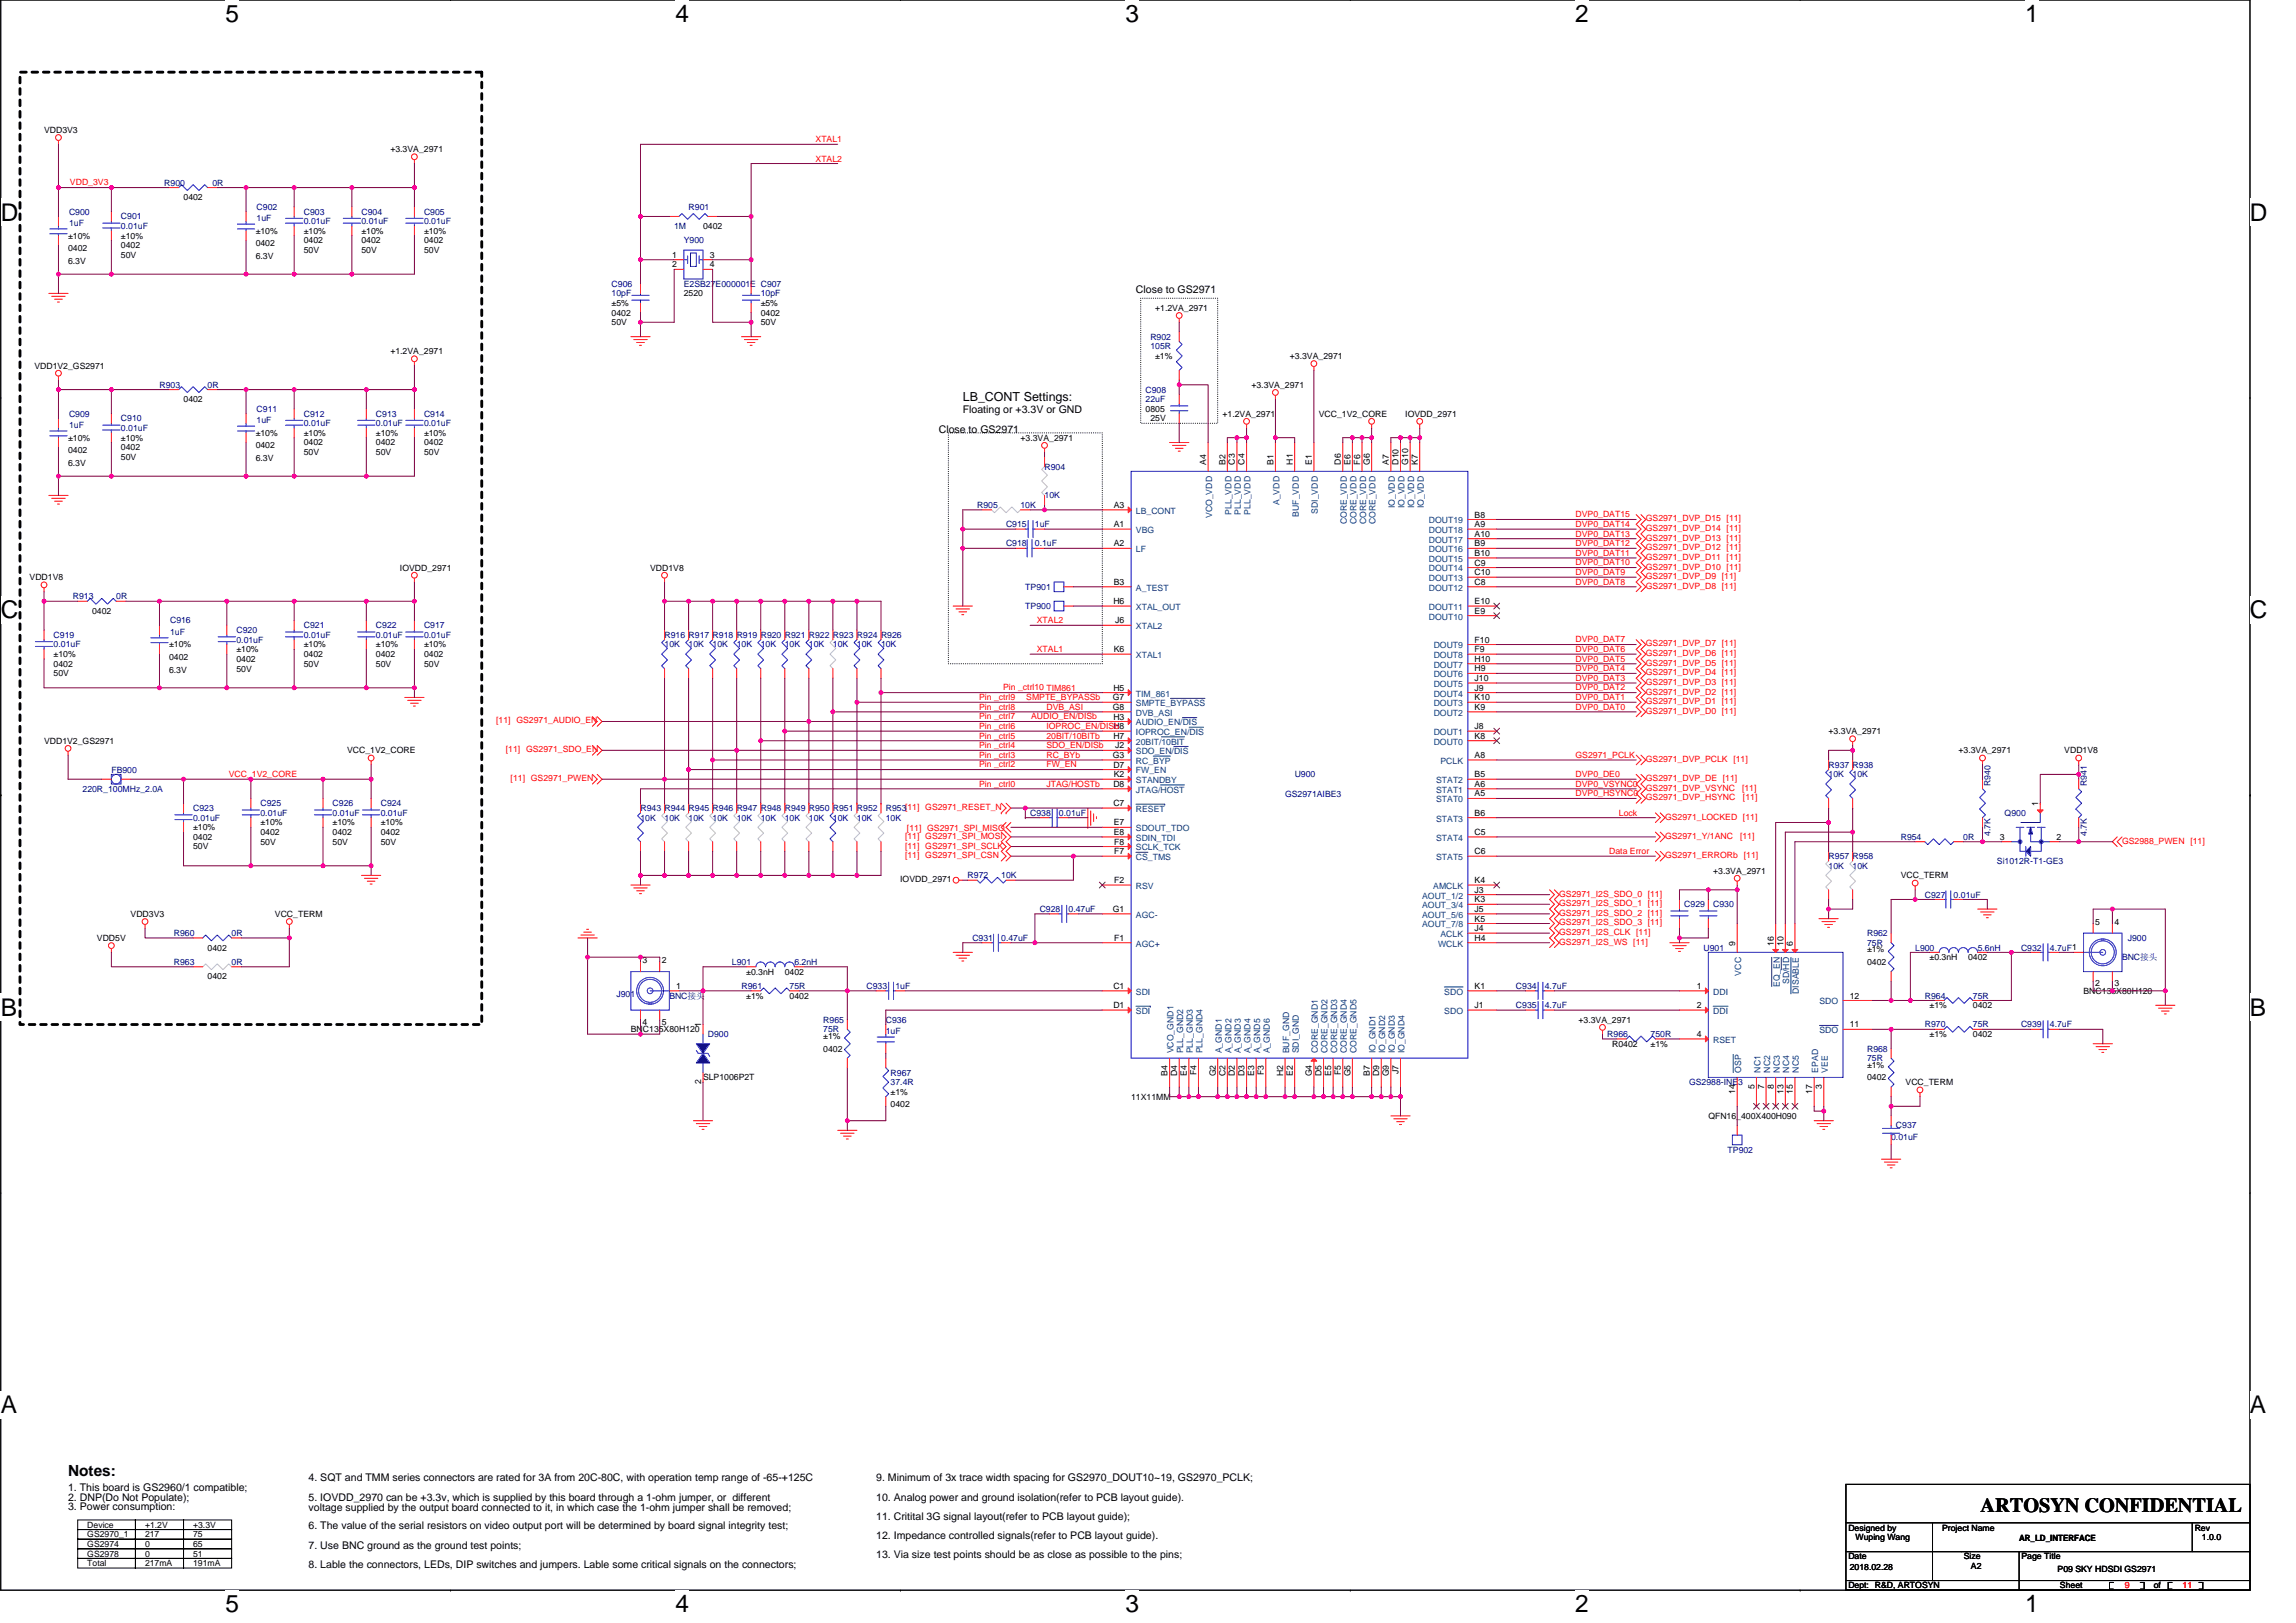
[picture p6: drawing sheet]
<svg xmlns="http://www.w3.org/2000/svg" width="297mm" height="210mm" viewBox="0 0 297 210" stroke-linecap="round" stroke-linejoin="round" font-family="sans-serif">
<defs><g id="words">
<g font-size="3.2">
<text x="29.2" y="2.9">5</text>
<text x="87.4" y="2.9">4</text>
<text x="145.6" y="2.9">3</text>
<text x="203.8" y="2.9">2</text>
<text x="262" y="2.9">1</text>
<text x=".1" y="28.6">D</text>
<text x="291.1" y="28.6">D</text>
<text x=".1" y="80">C</text>
<text x="291.1" y="80">C</text>
<text x=".1" y="131.4">B</text>
<text x="291.1" y="131.4">B</text>
<text x=".1" y="182.9">A</text>
<text x="291.1" y="182.9">A</text>
<text x="29.2" y="208.6">5</text>
<text x="87.4" y="208.6">4</text>
<text x="145.6" y="208.6">3</text>
<text x="203.8" y="208.6">2</text>
<text x="262" y="208.6">1</text>
</g>
<text font-size="2.6" x="256.2" y="195.6">ARTOSYN CONFIDENTIAL</text>
<text font-size="2" x="8.8" y="191">Notes:</text>
<text font-size="1.6" x="124.6" y="51.9">LB_CONT Settings:</text>
<g font-size="1.4">
<text x="147" y="37.9">Close to GS2971</text>
<text x="124.6" y="53.5">Floating or +3.3V or GND</text>
<text x="121.4" y="56">Close to GS2971</text>
<text x="39.9" y="191.6">4. SQT and TMM series connectors are rated for 3A from 20C-80C, with operation temp range of -65-+125C</text>
<text x="113.4" y="191.6">9. Minimum of 3x trace width spacing for GS2970_DOUT10~19, GS2970_PCLK;</text>
<text x="8.8" y="194.1">2. DNP(Do Not Populate);</text>
<text x="8.8" y="195.4">3. Power consumption:</text>
<text x="8.8" y="192.9">1. This board is GS2960/1 compatible;</text>
<text x="39.9" y="194.1">5. IOVDD_2970 can be +3.3v, which is supplied by this board through a 1-ohm jumper, or different</text>
<text x="39.9" y="195.5">voltage supplied by the output board connected to it, in which case the 1-ohm jumper shall be removed;</text>
<text x="39.9" y="197.9">6. The value of the serial resistors on video output port will be determined by board signal integrity test;</text>
<text x="113.4" y="194.1">10. Analog power and ground isolation(refer to PCB layout guide).</text>
<text x="113.4" y="196.6">11. Critital 3G signal layout(refer to PCB layout guide);</text>
<text x="39.9" y="202.8">8. Lable the connectors, LEDs, DIP switches and jumpers. Lable some critical signals on the connectors;</text>
<text x="39.9" y="200.4">7. Use BNC ground as the ground test points;</text>
<text x="113.4" y="199.1">12. Impedance controlled signals(refer to PCB layout guide).</text>
<text x="113.4" y="201.6">13. Via size test points should be as close as possible to the pins;</text>
</g>
<g font-size="1.1">
<text x="5.7" y="17.2">VDD3V3</text>
<text x="50.5" y="19.7">+3.3VA_2971</text>
<text x="23.7" y="25.9">0402</text>
<text x="91" y="29.6">0402</text>
<text x="8.8" y="30.9">±10%</text>
<text x="8.8" y="32.5">0402</text>
<text x="8.8" y="34.1">6.3V</text>
<text x="15.7" y="30.9">±10%</text>
<text x="15.7" y="32.1">0402</text>
<text x="15.7" y="33.4">50V</text>
<text x="33.1" y="30.3">±10%</text>
<text x="33.1" y="31.9">0402</text>
<text x="33.1" y="33.5">6.3V</text>
<text x="39.3" y="30.3">±10%</text>
<text x="39.3" y="31.5">0402</text>
<text x="39.3" y="32.7">50V</text>
<text x="46.8" y="30.3">±10%</text>
<text x="46.8" y="31.5">0402</text>
<text x="46.8" y="32.7">50V</text>
<text x="54.9" y="30.3">±10%</text>
<text x="54.9" y="31.5">0402</text>
<text x="54.9" y="32.7">50V</text>
<text x="87" y="33.4">1</text>
<text x="87" y="34.6">2</text>
<text x="91.8" y="33.4">3</text>
<text x="91.8" y="34.6">4</text>
<text x="79.1" y="39.6">±5%</text>
<text x="79.1" y="40.8">0402</text>
<text x="88.5" y="38.3">2520</text>
<text x="98.4" y="39.6">±5%</text>
<text x="98.4" y="40.8">0402</text>
<text x="149.4" y="40.2">+1.2VA_2971</text>
<text x="4.5" y="47.7">VDD1V2_GS2971</text>
<text x="50.5" y="45.8">+1.2VA_2971</text>
<text x="79.1" y="42.1">50V</text>
<text x="98.4" y="42.1">50V</text>
<text x="149.4" y="46.4">±1%</text>
<text x="166.9" y="46.4">+3.3VA_2971</text>
<text x="23.7" y="52">0402</text>
<text x="148.2" y="53.3">0805</text>
<text x="158.2" y="53.9">+1.2VA_2971</text>
<text x="161.9" y="50.2">+3.3VA_2971</text>
<text x="170.6" y="53.9">VCC_1V2_CORE</text>
<text x="181.8" y="53.9">IOVDD_2971</text>
<text x="8.8" y="57">±10%</text>
<text x="8.8" y="58.6">0402</text>
<text x="15.7" y="57">±10%</text>
<text x="15.7" y="58.3">0402</text>
<text x="15.7" y="59.5">50V</text>
<text x="33.1" y="56.4">±10%</text>
<text x="33.1" y="58">0402</text>
<text x="33.1" y="59.6">6.3V</text>
<text x="39.3" y="56.4">±10%</text>
<text x="39.3" y="57.6">0402</text>
<text x="39.3" y="58.9">50V</text>
<text x="48.6" y="56.4">±10%</text>
<text x="48.6" y="57.6">0402</text>
<text x="48.6" y="58.9">50V</text>
<text x="54.9" y="56.4">±10%</text>
<text x="54.9" y="57.6">0402</text>
<text x="54.9" y="58.9">50V</text>
<text x="132" y="57">+3.3VA_2971</text>
<text x="148.8" y="54.5">25V</text>
<text x="8.8" y="60.2">6.3V</text>
<text x="144.1" y="65.7">A3</text>
<text x="156" y="60.1" transform="rotate(-90 156 60.1)">A4</text>
<text x="158.5" y="60.1" transform="rotate(-90 158.5 60.1)">B2</text>
<text x="159.8" y="60.1" transform="rotate(-90 159.8 60.1)">C3</text>
<text x="161" y="60.1" transform="rotate(-90 161 60.1)">C4</text>
<text x="164.8" y="60.1" transform="rotate(-90 164.8 60.1)">B1</text>
<text x="167.2" y="60.1" transform="rotate(-90 167.2 60.1)">H1</text>
<text x="169.7" y="60.1" transform="rotate(-90 169.7 60.1)">E1</text>
<text x="173.5" y="60.1" transform="rotate(-90 173.5 60.1)">D6</text>
<text x="174.7" y="60.1" transform="rotate(-90 174.7 60.1)">E6</text>
<text x="176" y="60.1" transform="rotate(-90 176 60.1)">F6</text>
<text x="177.2" y="60.1" transform="rotate(-90 177.2 60.1)">G6</text>
<text x="179.7" y="60.1" transform="rotate(-90 179.7 60.1)">A7</text>
<text x="180.9" y="60.1" transform="rotate(-90 180.9 60.1)">D10</text>
<text x="182.2" y="60.1" transform="rotate(-90 182.2 60.1)">G10</text>
<text x="183.4" y="60.1" transform="rotate(-90 183.4 60.1)">K7</text>
<text x="144.1" y="68.2">A1</text>
<text x="144.1" y="70.7">A2</text>
<text x="190.8" y="71.9">B10</text>
<text x="190.8" y="70.7">B9</text>
<text x="190.8" y="69.4">A10</text>
<text x="190.8" y="68.2">A9</text>
<text x="190.8" y="67">B8</text>
<text x="3.8" y="75.1">VDD1V8</text>
<text x="51.7" y="73.8">IOVDD_2971</text>
<text x="84.1" y="73.8">VDD1V8</text>
<text x="144.1" y="75.7">B3</text>
<text x="190.8" y="75.7">C8</text>
<text x="190.8" y="74.4">C10</text>
<text x="190.8" y="73.2">C9</text>
<text x="11.9" y="79.4">0402</text>
<text x="21.9" y="83.8">±10%</text>
<text x="39.3" y="83.8">±10%</text>
<text x="48.6" y="83.8">±10%</text>
<text x="54.9" y="83.8">±10%</text>
<text x="144" y="78.2">H6</text>
<text x="144.3" y="80.6">J6</text>
<text x="190.8" y="79.4">E9</text>
<text x="190.8" y="78.2">E10</text>
<text x="190.8" y="83.1">F10</text>
<text x="6.9" y="85">±10%</text>
<text x="6.9" y="86.3">0402</text>
<text x="6.9" y="87.5">50V</text>
<text x="21.9" y="85.4">0402</text>
<text x="21.9" y="87">6.3V</text>
<text x="30.6" y="84.4">±10%</text>
<text x="30.6" y="85.6">0402</text>
<text x="30.6" y="86.9">50V</text>
<text x="39.3" y="85">0402</text>
<text x="39.3" y="86.3">50V</text>
<text x="48.6" y="85">0402</text>
<text x="48.6" y="86.3">50V</text>
<text x="54.9" y="85">0402</text>
<text x="54.9" y="86.3">50V</text>
<text x="144" y="89.4">H5</text>
<text x="144.1" y="84.4">K6</text>
<text x="190.8" y="89.4">J9</text>
<text x="190.8" y="88.1">J10</text>
<text x="190.8" y="86.9">H9</text>
<text x="190.8" y="85.6">H10</text>
<text x="190.8" y="84.4">F9</text>
<text x="144" y="91.8">G8</text>
<text x="144" y="90.6">G7</text>
<text x="144" y="93.1">H3</text>
<text x="144" y="95.6">H7</text>
<text x="144" y="94.3">H8</text>
<text x="190.8" y="95.6">K8</text>
<text x="190.8" y="94.3">J8</text>
<text x="190.8" y="91.8">K9</text>
<text x="190.8" y="90.6">K10</text>
<text x="236.6" y="95">+3.3VA_2971</text>
<text x="5.7" y="96.2">VDD1V2_GS2971</text>
<text x="44.9" y="97.5">VCC_1V2_CORE</text>
<text x="144" y="98.1">G3</text>
<text x="144" y="99.3">D7</text>
<text x="144" y="101.8">D8</text>
<text x="144.1" y="100.6">K2</text>
<text x="144.3" y="96.8">J2</text>
<text x="190.8" y="98.1">A8</text>
<text x="190.8" y="101.8">A6</text>
<text x="190.8" y="100.6">B5</text>
<text x="253.4" y="97.5">+3.3VA_2971</text>
<text x="267.1" y="97.5">VDD1V8</text>
<text x="25" y="107.4">±10%</text>
<text x="33.7" y="106.8">±10%</text>
<text x="43" y="106.8">±10%</text>
<text x="49.3" y="106.8">±10%</text>
<text x="144" y="104.3">C7</text>
<text x="144.1" y="106.8">E7</text>
<text x="190.8" y="103">A5</text>
<text x="190.8" y="105.5">B6</text>
<text x="263.7" y="104.3" transform="rotate(-90 263.7 104.3)">1</text>
<text x="25" y="108.7">0402</text>
<text x="25" y="109.9">50V</text>
<text x="33.7" y="108">0402</text>
<text x="33.7" y="109.3">50V</text>
<text x="43" y="108">0402</text>
<text x="43" y="109.3">50V</text>
<text x="49.3" y="108">0402</text>
<text x="49.3" y="109.3">50V</text>
<text x="144.1" y="108">E8</text>
<text x="144.2" y="109.3">F8</text>
<text x="144.2" y="110.5">F7</text>
<text x="190.8" y="108">C5</text>
<text x="190.8" y="110.5">C6</text>
<text x="221.6" y="113">+3.3VA_2971</text>
<text x="245.9" y="113.6">VCC_TERM</text>
<text x="258.7" y="108.6">3</text>
<text x="266.1" y="108.6">2</text>
<text x="16.9" y="118.6">VDD3V3</text>
<text x="35.6" y="118.6">VCC_TERM</text>
<text x="116.5" y="114.1">IOVDD_2971</text>
<text x="144" y="118">G1</text>
<text x="144.2" y="114.2">F2</text>
<text x="190.8" y="115.5">J3</text>
<text x="190.8" y="118">J5</text>
<text x="190.8" y="116.7">K3</text>
<text x="190.8" y="119.2">K5</text>
<text x="190.8" y="114.2">K4</text>
<text x="271.1" y="119.6">5</text>
<text x="273.5" y="119.6">4</text>
<text x="12.5" y="121.7">VDD5V</text>
<text x="26.9" y="123">0402</text>
<text x="83.1" y="124.6">3</text>
<text x="85.6" y="124.6">2</text>
<text x="144.2" y="121.7">F1</text>
<text x="190.8" y="121.7">H4</text>
<text x="190.8" y="120.5">J4</text>
<text x="224.5" y="122.3" transform="rotate(-90 224.5 122.3)">9</text>
<text x="229.5" y="122.3" transform="rotate(-90 229.5 122.3)">16</text>
<text x="230.7" y="122.3" transform="rotate(-90 230.7 122.3)">10</text>
<text x="232" y="122.3" transform="rotate(-90 232 122.3)">6</text>
<text x="241.5" y="123.2">±1%</text>
<text x="241.5" y="124.8">0402</text>
<text x="249.6" y="124.2">±0.3nH</text>
<text x="254.6" y="124.2">0402</text>
<text x="26.9" y="126.7">0402</text>
<text x="87.5" y="127.9">1</text>
<text x="96.6" y="129.2">±1%</text>
<text x="96.6" y="126.1">±0.3nH</text>
<text x="101.5" y="126.1">0402</text>
<text x="102.2" y="129.2">0402</text>
<text x="144" y="127.9">C1</text>
<text x="144" y="130.4">D1</text>
<text x="190.8" y="130.4">J1</text>
<text x="190.8" y="127.9">K1</text>
<text x="219.5" y="127.9">1</text>
<text x="219.5" y="130.4">2</text>
<text x="239.3" y="129.2">12</text>
<text x="249.6" y="130.4">±1%</text>
<text x="255.2" y="130.4">0402</text>
<text x="269.6" y="128.6">BNC135X80H120</text>
<text x="271.1" y="127.6">2</text>
<text x="273.5" y="127.6">3</text>
<text x="81.6" y="133.6">BNC135X80H120</text>
<text x="83.1" y="132.6">4</text>
<text x="85.6" y="132.6">5</text>
<text x="90.7" y="132.9" transform="rotate(-90 90.7 132.9)">1</text>
<text x="106.5" y="134.4">±1%</text>
<text x="106.5" y="136">0402</text>
<text x="204.2" y="132.3">+3.3VA_2971</text>
<text x="208.6" y="135.4">R0402</text>
<text x="213.5" y="135.4">±1%</text>
<text x="219.5" y="134.2">4</text>
<text x="239.3" y="132.9">11</text>
<text x="249.6" y="134.2">±1%</text>
<text x="255.2" y="134.2">0402</text>
<text x="90.7" y="140.3" transform="rotate(-90 90.7 140.3)">2</text>
<text x="91" y="139.8">SLP1006P2T</text>
<text x="115.2" y="141.6">±1%</text>
<text x="115.2" y="143.3">0402</text>
<text x="146.3" y="142.3">11X11MM</text>
<text x="151.1" y="139.1" transform="rotate(-90 151.1 139.1)">B4</text>
<text x="152.3" y="139.2" transform="rotate(-90 152.3 139.2)">D4</text>
<text x="153.6" y="139.1" transform="rotate(-90 153.6 139.1)">E4</text>
<text x="154.8" y="139.1" transform="rotate(-90 154.8 139.1)">F4</text>
<text x="157.3" y="139.3" transform="rotate(-90 157.3 139.3)">G2</text>
<text x="158.5" y="139.2" transform="rotate(-90 158.5 139.2)">C2</text>
<text x="159.8" y="139.2" transform="rotate(-90 159.8 139.2)">D2</text>
<text x="161" y="139.2" transform="rotate(-90 161 139.2)">D3</text>
<text x="162.3" y="139.1" transform="rotate(-90 162.3 139.1)">E3</text>
<text x="163.5" y="139.1" transform="rotate(-90 163.5 139.1)">F3</text>
<text x="166" y="139.2" transform="rotate(-90 166 139.2)">H2</text>
<text x="167.2" y="139.1" transform="rotate(-90 167.2 139.1)">E2</text>
<text x="169.7" y="139.3" transform="rotate(-90 169.7 139.3)">G4</text>
<text x="171" y="139.2" transform="rotate(-90 171 139.2)">D5</text>
<text x="172.2" y="139.1" transform="rotate(-90 172.2 139.1)">E5</text>
<text x="173.5" y="139.1" transform="rotate(-90 173.5 139.1)">F5</text>
<text x="174.7" y="139.3" transform="rotate(-90 174.7 139.3)">G5</text>
<text x="177.2" y="139.1" transform="rotate(-90 177.2 139.1)">B7</text>
<text x="178.4" y="139.2" transform="rotate(-90 178.4 139.2)">D9</text>
<text x="179.7" y="139.3" transform="rotate(-90 179.7 139.3)">G9</text>
<text x="180.9" y="139" transform="rotate(-90 180.9 139)">J7</text>
<text x="224.5" y="141.5" transform="rotate(-90 224.5 141.5)">14</text>
<text x="227" y="140.9" transform="rotate(-90 227 140.9)">5</text>
<text x="228.2" y="140.9" transform="rotate(-90 228.2 140.9)">7</text>
<text x="229.5" y="140.9" transform="rotate(-90 229.5 140.9)">8</text>
<text x="230.7" y="141.5" transform="rotate(-90 230.7 141.5)">13</text>
<text x="232" y="141.5" transform="rotate(-90 232 141.5)">15</text>
<text x="234.4" y="141.5" transform="rotate(-90 234.4 141.5)">17</text>
<text x="235.7" y="140.9" transform="rotate(-90 235.7 140.9)">3</text>
<text x="241.5" y="138.2">±1%</text>
<text x="241.5" y="139.8">0402</text>
<text x="246.5" y="140.4">VCC_TERM</text>
<text x="221" y="144.8">QFN16_400X400H090</text>
<text x="11.3" y="197.7">Device</text>
<text x="18.8" y="197.7">+1.2V</text>
<text x="25" y="197.7">+3.3V</text>
<text x="11.3" y="198.9">GS2970_1</text>
<text x="11.3" y="201.4">GS2978</text>
<text x="11.3" y="200.1">GS2974</text>
<text x="11.3" y="202.6">Total</text>
<text x="18.8" y="198.9">217</text>
<text x="18.8" y="201.4">0</text>
<text x="18.8" y="200.1">0</text>
<text x="18.8" y="202.6">217mA</text>
<text x="25" y="202.6">191mA</text>
<text x="25" y="201.4">51</text>
<text x="25" y="200.1">65</text>
<text x="25" y="198.9">75</text>
<text x="239.1" y="198">Designed by</text>
<text x="239.1" y="201.8">Date</text>
<text x="239.3" y="203.1">2018.02.28</text>
<text x="240.1" y="199.3">Wuping Wang</text>
<text x="251.3" y="198">Project Name</text>
<text x="254.1" y="201.8">Size</text>
<text x="255" y="203">A2</text>
<text x="261.2" y="199.3">AR_LD_INTERFACE</text>
<text x="261.5" y="201.8">Page Title</text>
<text x="266.2" y="203.4">P09 SKY HDSDI GS2971</text>
<text x="283.9" y="198">Rev</text>
<text x="284.9" y="199.3">1.0.0</text>
<text x="239.1" y="205.5">Dept: R&amp;D, ARTOSYN</text>
<text x="266.5" y="205.5">Sheet</text>
<text x="278.6" y="205.5">of</text>
</g>
<g font-size="1.1" fill="#f00">
<text x="9.1" y="24">VDD_3V3</text>
<text x="105.5" y="18.4">XTAL1</text>
<text x="105.5" y="20.9">XTAL2</text>
<text x="203.8" y="66.9">DVP0_DAT15</text>
<text x="203.8" y="68.2">DVP0_DAT14</text>
<text x="203.8" y="69.4">DVP0_DAT13</text>
<text x="203.8" y="70.7">DVP0_DAT12</text>
<text x="203.8" y="71.9">DVP0_DAT11</text>
<text x="212.9" y="67.5">GS2971_DVP_D15 [11]</text>
<text x="212.9" y="68.7">GS2971_DVP_D14 [11]</text>
<text x="212.9" y="70">GS2971_DVP_D13 [11]</text>
<text x="212.9" y="71.2">GS2971_DVP_D12 [11]</text>
<text x="203.8" y="73.2">DVP0_DAT10</text>
<text x="203.8" y="74.4">DVP0_DAT9</text>
<text x="203.8" y="75.6">DVP0_DAT8</text>
<text x="212.9" y="72.4">GS2971_DVP_D11 [11]</text>
<text x="212.9" y="73.7">GS2971_DVP_D10 [11]</text>
<text x="212.9" y="74.9">GS2971_DVP_D9 [11]</text>
<text x="212.9" y="76.2">GS2971_DVP_D8 [11]</text>
<text x="134.1" y="80.7">XTAL2</text>
<text x="203.8" y="83.1">DVP0_DAT7</text>
<text x="212.9" y="83.6">GS2971_DVP_D7 [11]</text>
<text x="129.8" y="89.3">Pin _ctrl10 TIM861</text>
<text x="134.1" y="84.4">XTAL1</text>
<text x="203.8" y="85.6">DVP0_DAT5</text>
<text x="203.8" y="86.8">DVP0_DAT4</text>
<text x="203.8" y="88.1">DVP0_DAT3</text>
<text x="203.8" y="89.3">DVP0_DAT2</text>
<text x="203.8" y="84.4">DVP0_DAT6</text>
<text x="212.9" y="84.9">GS2971_DVP_D6 [11]</text>
<text x="212.9" y="86.1">GS2971_DVP_D5 [11]</text>
<text x="212.9" y="87.4">GS2971_DVP_D4 [11]</text>
<text x="212.9" y="88.6">GS2971_DVP_D3 [11]</text>
<text x="212.9" y="89.9">GS2971_DVP_D2 [11]</text>
<text x="64.2" y="93.6">[11] GS2971_AUDIO_EN</text>
<text x="126.7" y="93.1">Pin _ctrl7</text>
<text x="126.7" y="94.3">Pin _ctrl6</text>
<text x="126.7" y="95.6">Pin _ctrl5</text>
<text x="126.7" y="90.6">Pin _ctrl9</text>
<text x="126.7" y="91.8">Pin _ctrl8</text>
<text x="132.8" y="90.6">SMPTE_BYPASSb</text>
<text x="133.4" y="93.1">AUDIO_EN/DISb</text>
<text x="135.4" y="94.3">IOPROC_EN/DISb</text>
<text x="135.4" y="91.8">DVB_ASI</text>
<text x="135.4" y="95.6">20BIT/10BITb</text>
<text x="203.8" y="90.6">DVP0_DAT1</text>
<text x="203.8" y="91.8">DVP0_DAT0</text>
<text x="212.9" y="91.1">GS2971_DVP_D1 [11]</text>
<text x="212.9" y="92.4">GS2971_DVP_D0 [11]</text>
<text x="29.6" y="100.5">VCC_1V2_CORE</text>
<text x="65.4" y="97.3">[11] GS2971_SDO_EN</text>
<text x="66.1" y="101.1">[11] GS2971_PWEN</text>
<text x="126.7" y="96.8">Pin _ctrl4</text>
<text x="126.7" y="98">Pin _ctrl3</text>
<text x="126.7" y="99.3">Pin _ctrl2</text>
<text x="126.7" y="101.8">Pin _ctrl0</text>
<text x="135.4" y="96.8">SDO_EN/DISb</text>
<text x="135.4" y="98">RC_BYb</text>
<text x="135.4" y="99.3">FW_EN</text>
<text x="135.4" y="101.8">JTAG/HOSTb</text>
<text x="203.8" y="98">GS2971_PCLK</text>
<text x="203.8" y="101.8">DVP0_VSYNC0</text>
<text x="203.8" y="100.5">DVP0_DE0</text>
<text x="212.9" y="98.6">GS2971_DVP_PCLK [11]</text>
<text x="212.9" y="101.1">GS2971_DVP_DE [11]</text>
<text x="117.3" y="107.5">[11] GS2971_SPI_MISO</text>
<text x="203.8" y="103">DVP0_HSYNC0</text>
<text x="209.4" y="105.5">Lock</text>
<text x="212.9" y="102.3">GS2971_DVP_VSYNC</text>
<text x="212.9" y="103.6">GS2971_DVP_HSYNC</text>
<text x="215.4" y="106">GS2971_LOCKED [11]</text>
<text x="225.4" y="102.3">[11]</text>
<text x="225.5" y="103.6">[11]</text>
<text x="117.1" y="108.5">[11] GS2971_SPI_MOSI</text>
<text x="117.1" y="109.8">[11] GS2971_SPI_SCLK</text>
<text x="117.1" y="111">[11] GS2971_SPI_CSN</text>
<text x="208.2" y="110.5">Data Error</text>
<text x="215.4" y="108.5">GS2971_Y/1ANC</text>
<text x="215.4" y="111">GS2971_ERRORb</text>
<text x="225.1" y="108.5">[11]</text>
<text x="225.6" y="111">[11]</text>
<text x="274.5" y="109.2">GS2988_PWEN [11]</text>
<text x="201.7" y="116">GS2971_I2S_SDO_0 [11]</text>
<text x="201.7" y="117.2">GS2971_I2S_SDO_1 [11]</text>
<text x="201.7" y="118.5">GS2971_I2S_SDO_2 [11]</text>
<text x="201.7" y="119.7">GS2971_I2S_SDO_3 [11]</text>
<text x="201.7" y="122.2">GS2971_I2S_WS [11]</text>
<text x="201.7" y="121">GS2971_I2S_CLK [11]</text>
<text x="274.9" y="205.5">9</text>
<text x="282.4" y="205.5">11</text>
</g>
<g font-size="1.1" fill="#000080">
<text x="8.9" y="27.8">C900</text>
<text x="8.9" y="29.3">1uF</text>
<text x="15.7" y="28.4">C901</text>
<text x="15.7" y="29.6">0.01uF</text>
<text x="21.3" y="24">R900</text>
<text x="27.5" y="24">0R</text>
<text x="33.2" y="27.1">C902</text>
<text x="33.2" y="28.6">1uF</text>
<text x="39.3" y="27.8">C903</text>
<text x="39.3" y="29">0.01uF</text>
<text x="46.8" y="27.8">C904</text>
<text x="46.8" y="29">0.01uF</text>
<text x="54.9" y="27.8">C905</text>
<text x="54.9" y="29">0.01uF</text>
<text x="87.2" y="29.6">1M</text>
<text x="89.1" y="27.1">R901</text>
<text x="88.5" y="31.5">Y900</text>
<text x="79.1" y="37.1">C906</text>
<text x="79.1" y="38.3">10pF</text>
<text x="88.5" y="37.1">E2SB27E000001E C907</text>
<text x="98.4" y="38.3">10pF</text>
<text x="148.8" y="43.9">R902</text>
<text x="148.8" y="45.2">105R</text>
<text x="8.9" y="53.9">C909</text>
<text x="20.6" y="50.2">R903</text>
<text x="26.9" y="50.2">0R</text>
<text x="33.2" y="53.3">C911</text>
<text x="39.3" y="53.9">C912</text>
<text x="48.6" y="53.9">C913</text>
<text x="54.9" y="53.9">C914</text>
<text x="148.2" y="50.8">C908</text>
<text x="148.2" y="52">22uF</text>
<text x="8.9" y="55.4">1uF</text>
<text x="15.7" y="54.5">C910</text>
<text x="15.7" y="55.8">0.01uF</text>
<text x="33.2" y="54.8">1uF</text>
<text x="39.3" y="55.1">0.01uF</text>
<text x="48.6" y="55.1">0.01uF</text>
<text x="54.9" y="55.1">0.01uF</text>
<text x="126.4" y="65.7">R905</text>
<text x="132" y="65.7">10K</text>
<text x="135.1" y="60.7">R904</text>
<text x="135.1" y="64.5">10K</text>
<text x="130.2" y="70.7">C918</text>
<text x="130.2" y="68.2">C915</text>
<text x="133.9" y="70.7">0.1uF</text>
<text x="133.9" y="68.2">1uF</text>
<text x="9.4" y="77.5">R913</text>
<text x="15" y="77.5">0R</text>
<text x="132.6" y="76.3">TP901</text>
<text x="6.9" y="82.5">C919</text>
<text x="6.9" y="83.8">0.01uF</text>
<text x="22" y="80.7">C916</text>
<text x="22" y="82.1">1uF</text>
<text x="30.6" y="81.9">C920</text>
<text x="30.6" y="83.1">0.01uF</text>
<text x="39.3" y="81.3">C921</text>
<text x="39.3" y="82.5">0.01uF</text>
<text x="48.6" y="81.3">C922</text>
<text x="48.6" y="82.5">0.01uF</text>
<text x="54.9" y="81.3">C917</text>
<text x="54.9" y="82.5">0.01uF</text>
<text x="86" y="82.5">R916 R917 R918 R919 R920 R921 R922 R923 R924 R926</text>
<text x="86" y="83.8">10K</text>
<text x="89.1" y="83.8">10K</text>
<text x="92.2" y="83.8">10K</text>
<text x="95.3" y="83.8">10K</text>
<text x="98.4" y="83.8">10K</text>
<text x="101.5" y="83.8">10K</text>
<text x="104.6" y="83.8">10K</text>
<text x="107.8" y="83.8">10K</text>
<text x="110.9" y="83.8">10K</text>
<text x="114" y="83.8">10K</text>
<text x="132.6" y="78.8">TP900</text>
<text x="14.4" y="99.9">FB900</text>
<text x="167.5" y="100.6">U900</text>
<text x="236.6" y="99.3">R937 R938</text>
<text x="236.6" y="100.6">10K</text>
<text x="239.7" y="100.6">10K</text>
<text x="257.5" y="101.7" transform="rotate(-90 257.5 101.7)">R940</text>
<text x="270" y="101.7" transform="rotate(-90 270 101.7)">R941</text>
<text x="10.7" y="102.4">220R_100MHz_2.0A</text>
<text x="25" y="104.9">C923</text>
<text x="25" y="106.2">0.01uF</text>
<text x="33.7" y="104.3">C925</text>
<text x="33.7" y="105.5">0.01uF</text>
<text x="43" y="104.3">C926</text>
<text x="43" y="105.5">0.01uF</text>
<text x="49.3" y="104.3">C924</text>
<text x="49.3" y="105.5">0.01uF</text>
<text x="82.9" y="104.9">R943 R944 R945 R946 R947 R948 R949 R950 R951 R952</text>
<text x="82.9" y="106.2">10K</text>
<text x="86" y="106.2">10K</text>
<text x="89.1" y="106.2">10K</text>
<text x="92.2" y="106.2">10K</text>
<text x="95.3" y="106.2">10K</text>
<text x="98.4" y="106.2">10K</text>
<text x="101.5" y="106.2">10K</text>
<text x="104.6" y="106.2">10K</text>
<text x="107.8" y="106.2">10K</text>
<text x="110.9" y="106.2">10K</text>
<text x="114.6" y="104.9">R953[11] GS2971_RESET_N</text>
<text x="114.6" y="106.2">10K</text>
<text x="133.3" y="105.5">C938</text>
<text x="137" y="105.5">0.01uF</text>
<text x="166.3" y="103.1">GS2971AIBE3</text>
<text x="259.3" y="105.5">Q900</text>
<text x="125.2" y="113.6">R972</text>
<text x="129.5" y="113.6">10K</text>
<text x="236.6" y="111.2">R957 R958</text>
<text x="236.6" y="112.4">10K</text>
<text x="239.7" y="112.4">10K</text>
<text x="245.9" y="108.7">R954</text>
<text x="254" y="108.7">0R</text>
<text x="257.5" y="108.2" transform="rotate(-90 257.5 108.2)">4.7K</text>
<text x="258.4" y="111.8">Si1012R-T1-GE3</text>
<text x="270" y="108.2" transform="rotate(-90 270 108.2)">4.7K</text>
<text x="134.5" y="118">C928</text>
<text x="138.2" y="118">0.47uF</text>
<text x="217.9" y="117.4">C929</text>
<text x="221.6" y="117.4">C930</text>
<text x="249" y="116.1">C927</text>
<text x="252.7" y="116.1">0.01uF</text>
<text x="22.5" y="124.8">R963</text>
<text x="22.5" y="121.1">R960</text>
<text x="30" y="124.8">0R</text>
<text x="30" y="121.1">0R</text>
<text x="94.7" y="124.8">L901</text>
<text x="102.8" y="124.8">6.2nH</text>
<text x="125.8" y="121.7">C931</text>
<text x="129.5" y="121.7">0.47uF</text>
<text x="220.4" y="123">U901</text>
<text x="241.5" y="121.1">R962</text>
<text x="241.5" y="122.4">75R</text>
<text x="247.8" y="123">L900</text>
<text x="255.9" y="123">5.6nH</text>
<text x="261.5" y="123">C932</text>
<text x="265.2" y="123">4.7uF1</text>
<text x="274.5" y="124.2">BNC接头</text>
<text x="275.3" y="121.7">J900</text>
<text x="79.8" y="128.9">J901</text>
<text x="86.6" y="129.2">BNC接头</text>
<text x="95.9" y="128">R961</text>
<text x="102.2" y="128">75R</text>
<text x="112.1" y="128">C933</text>
<text x="115.8" y="128">1uF</text>
<text x="196.1" y="128">C934</text>
<text x="196.1" y="130.4">C935</text>
<text x="199.9" y="128">4.7uF</text>
<text x="199.9" y="130.4">4.7uF</text>
<text x="249" y="129.2">R964</text>
<text x="255.2" y="129.2">75R</text>
<text x="91.6" y="134.2">D900</text>
<text x="106.5" y="132.3">R965</text>
<text x="106.5" y="133.6">75R</text>
<text x="114.6" y="132.3">C936</text>
<text x="114.6" y="133.8">1uF</text>
<text x="207.9" y="134.2">R966</text>
<text x="213.5" y="134.2">750R</text>
<text x="241.5" y="136">R968</text>
<text x="241.5" y="137.3">75R</text>
<text x="249" y="132.9">R970</text>
<text x="255.2" y="132.9">75R</text>
<text x="261.5" y="132.9">C939</text>
<text x="265.2" y="132.9">4.7uF</text>
<text x="115.2" y="139.2">R967</text>
<text x="115.2" y="140.4">37.4R</text>
<text x="218.5" y="140.4">GS2988-INE3</text>
<text x="223.5" y="149.1">TP902</text>
<text x="244.7" y="147.5">0.01uF</text>
<text x="245.3" y="146">C937</text>
</g>
<g font-size="1.1" fill="#004080">
<text x="165.5" y="65.4" transform="rotate(-90 165.5 65.4)">A_VDD</text>
<text x="180.5" y="65.8" transform="rotate(-90 180.5 65.8)">IO_VDD</text>
<text x="181.7" y="65.8" transform="rotate(-90 181.7 65.8)">IO_VDD</text>
<text x="183" y="65.8" transform="rotate(-90 183 65.8)">IO_VDD</text>
<text x="184.2" y="65.8" transform="rotate(-90 184.2 65.8)">IO_VDD</text>
<text x="147" y="69">VBG</text>
<text x="147" y="71.4">LF</text>
<text x="147" y="66.5">LB_CONT</text>
<text x="156.8" y="67" transform="rotate(-90 156.8 67)">VCO_VDD</text>
<text x="159.3" y="66.6" transform="rotate(-90 159.3 66.6)">PLL_VDD</text>
<text x="160.5" y="66.6" transform="rotate(-90 160.5 66.6)">PLL_VDD</text>
<text x="161.8" y="66.6" transform="rotate(-90 161.8 66.6)">PLL_VDD</text>
<text x="168" y="66.9" transform="rotate(-90 168 66.9)">BUF_VDD</text>
<text x="170.5" y="66.5" transform="rotate(-90 170.5 66.5)">SDI_VDD</text>
<text x="174.2" y="67.8" transform="rotate(-90 174.2 67.8)">CORE_VDD</text>
<text x="175.5" y="67.8" transform="rotate(-90 175.5 67.8)">CORE_VDD</text>
<text x="176.7" y="67.8" transform="rotate(-90 176.7 67.8)">CORE_VDD</text>
<text x="178" y="67.8" transform="rotate(-90 178 67.8)">CORE_VDD</text>
<text x="184.9" y="71.4">DOUT16</text>
<text x="184.9" y="70.2">DOUT17</text>
<text x="184.9" y="69">DOUT18</text>
<text x="184.9" y="67.7">DOUT19</text>
<text x="147" y="76.4">A_TEST</text>
<text x="184.9" y="76.4">DOUT12</text>
<text x="184.9" y="75.2">DOUT13</text>
<text x="184.9" y="73.9">DOUT14</text>
<text x="184.9" y="72.7">DOUT15</text>
<text x="147" y="78.9">XTAL_OUT</text>
<text x="147" y="81.4">XTAL2</text>
<text x="184.9" y="80.2">DOUT10</text>
<text x="184.9" y="78.9">DOUT11</text>
<text x="185.5" y="83.9">DOUT9</text>
<text x="147" y="85.1">XTAL1</text>
<text x="185.5" y="88.9">DOUT5</text>
<text x="185.5" y="87.6">DOUT6</text>
<text x="185.5" y="86.4">DOUT7</text>
<text x="185.5" y="85.1">DOUT8</text>
<text x="147" y="91.4">SMPTE_BYPASS</text>
<text x="147" y="92.6">DVB_ASI</text>
<text x="147" y="93.8">AUDIO_EN/DIS</text>
<text x="147" y="90.1">TIM_861</text>
<text x="147" y="95.1">IOPROC_EN/DIS</text>
<text x="185.5" y="95.1">DOUT1</text>
<text x="185.5" y="92.6">DOUT2</text>
<text x="185.5" y="91.4">DOUT3</text>
<text x="185.5" y="90.1">DOUT4</text>
<text x="147" y="100.1">FW_EN</text>
<text x="147" y="98.8">RC_BYP</text>
<text x="147" y="96.3">20BIT/10BIT</text>
<text x="147" y="97.6">SDO_EN/DIS</text>
<text x="147" y="101.3">STANDBY</text>
<text x="185.5" y="96.3">DOUT0</text>
<text x="185.8" y="101.3">STAT2</text>
<text x="186.4" y="98.8">PCLK</text>
<text x="147" y="105">RESET</text>
<text x="147" y="102.6">JTAG/HOST</text>
<text x="147" y="107.5">SDOUT_TDO</text>
<text x="185.8" y="103.8">STAT0</text>
<text x="185.8" y="102.6">STAT1</text>
<text x="185.8" y="106.3">STAT3</text>
<text x="147" y="108.8">SDIN_TDI</text>
<text x="147" y="111.3">CS_TMS</text>
<text x="147" y="110">SCLK_TCK</text>
<text x="185.8" y="108.8">STAT4</text>
<text x="185.8" y="111.3">STAT5</text>
<text x="147" y="115">RSV</text>
<text x="147" y="118.7">AGC-</text>
<text x="184" y="116.2">AOUT_1/2</text>
<text x="184" y="118.7">AOUT_5/6</text>
<text x="184" y="117.5">AOUT_3/4</text>
<text x="184" y="120">AOUT_7/8</text>
<text x="185.4" y="115">AMCLK</text>
<text x="147" y="122.5">AGC+</text>
<text x="186" y="122.5">WCLK</text>
<text x="186.4" y="121.2">ACLK</text>
<text x="147" y="128.7">SDI</text>
<text x="147" y="131.2">SDI</text>
<text x="186.9" y="131.2">SDO</text>
<text x="186.9" y="128.7">SDO</text>
<text x="221.6" y="128.7">DDI</text>
<text x="221.6" y="131.2">DDI</text>
<text x="225.3" y="126.2" transform="rotate(-90 225.3 126.2)">VCC</text>
<text x="230.2" y="127.6" transform="rotate(-90 230.2 127.6)">EQ_EN</text>
<text x="231.5" y="127.3" transform="rotate(-90 231.5 127.3)">SD/HD</text>
<text x="232.7" y="128.6" transform="rotate(-90 232.7 128.6)">DISABLE</text>
<text x="235.4" y="129.9">SDO</text>
<text x="151.8" y="136.3" transform="rotate(-90 151.8 136.3)">VCO_GND1</text>
<text x="153.1" y="136.3" transform="rotate(-90 153.1 136.3)">PLL_GND2</text>
<text x="154.3" y="136.3" transform="rotate(-90 154.3 136.3)">PLL_GND3</text>
<text x="155.6" y="136.3" transform="rotate(-90 155.6 136.3)">PLL_GND4</text>
<text x="158.1" y="136.3" transform="rotate(-90 158.1 136.3)">A_GND1</text>
<text x="159.3" y="136.3" transform="rotate(-90 159.3 136.3)">A_GND2</text>
<text x="160.5" y="136.3" transform="rotate(-90 160.5 136.3)">A_GND3</text>
<text x="161.8" y="136.3" transform="rotate(-90 161.8 136.3)">A_GND4</text>
<text x="163" y="136.3" transform="rotate(-90 163 136.3)">A_GND5</text>
<text x="164.3" y="136.3" transform="rotate(-90 164.3 136.3)">A_GND6</text>
<text x="166.8" y="136.3" transform="rotate(-90 166.8 136.3)">BUF_GND</text>
<text x="168" y="136.3" transform="rotate(-90 168 136.3)">SDI_GND</text>
<text x="170.5" y="136.3" transform="rotate(-90 170.5 136.3)">CORE_GND1</text>
<text x="171.7" y="136.3" transform="rotate(-90 171.7 136.3)">CORE_GND2</text>
<text x="173" y="136.3" transform="rotate(-90 173 136.3)">CORE_GND3</text>
<text x="174.2" y="136.3" transform="rotate(-90 174.2 136.3)">CORE_GND4</text>
<text x="175.5" y="136.3" transform="rotate(-90 175.5 136.3)">CORE_GND5</text>
<text x="178" y="136.3" transform="rotate(-90 178 136.3)">IO_GND1</text>
<text x="179.2" y="136.3" transform="rotate(-90 179.2 136.3)">IO_GND2</text>
<text x="180.5" y="136.3" transform="rotate(-90 180.5 136.3)">IO_GND3</text>
<text x="181.7" y="136.3" transform="rotate(-90 181.7 136.3)">IO_GND4</text>
<text x="221.6" y="134.9">RSET</text>
<text x="235.4" y="133.7">SDO</text>
<text x="225.3" y="138.8" transform="rotate(-90 225.3 138.8)">OSP</text>
<text x="227.8" y="138.8" transform="rotate(-90 227.8 138.8)">NC1</text>
<text x="229" y="138.8" transform="rotate(-90 229 138.8)">NC2</text>
<text x="230.2" y="138.8" transform="rotate(-90 230.2 138.8)">NC3</text>
<text x="231.5" y="138.8" transform="rotate(-90 231.5 138.8)">NC4</text>
<text x="232.7" y="138.8" transform="rotate(-90 232.7 138.8)">NC5</text>
<text x="235.2" y="138.8" transform="rotate(-90 235.2 138.8)">EPAD</text>
<text x="236.5" y="138.8" transform="rotate(-90 236.5 138.8)">VEE</text>
</g>
</g></defs>
<path d="M.1 0h291v205.7h-291z" fill="none" stroke="#000" stroke-width=".13"/>
<g fill="#fff">
<path d="M29.2 0h1.8v3.5h-1.8z"/>
<path d="M29.2 205.7h1.8v3.6h-1.8z"/>
</g>
<path d="M58.3 0h.1M58.3 205.7h.1" fill="none" stroke="#000" stroke-width=".13"/>
<g fill="#fff">
<path d="M87.4 0h1.7v3.5h-1.7z"/>
<path d="M87.4 205.7h1.7v3.6h-1.7z"/>
</g>
<path d="M116.5 0h.1M116.5 205.7h.1" fill="none" stroke="#000" stroke-width=".13"/>
<g fill="#fff">
<path d="M145.6 0h1.7v3.5h-1.7z"/>
<path d="M145.6 205.7h1.7v3.6h-1.7z"/>
</g>
<path d="M174.7 0h.1M174.7 205.7h.1" fill="none" stroke="#000" stroke-width=".13"/>
<g fill="#fff">
<path d="M203.8 0h1.7v3.5h-1.7z"/>
<path d="M203.8 205.7h1.7v3.6h-1.7z"/>
</g>
<path d="M232.9 0h.1M232.9 205.7h.1" fill="none" stroke="#000" stroke-width=".13"/>
<g fill="#fff">
<path d="M262 0h1.7v3.5h-1.7z"/>
<path d="M262 205.7h1.7v3.6h-1.7z"/>
<path d="M.1 25.7h2.3v3.5h-2.3z"/>
<path d="M291.1 25.7h2.3v3.5h-2.3z"/>
<path d="M.1 77.1h2.3v3.6h-2.3z"/>
<path d="M291.1 77.1h2.3v3.6h-2.3z"/>
</g>
<path d="M.1 51.4h.1M291.1 51.4h.1" fill="none" stroke="#000" stroke-width=".13"/>
<g fill="#fff">
<path d="M.1 128.6h2.1v3.5h-2.1z"/>
<path d="M291.1 128.6h2.1v3.5h-2.1z"/>
</g>
<path d="M.1 102.9h.1M291.1 102.9h.1" fill="none" stroke="#000" stroke-width=".13"/>
<g fill="#fff">
<path d="M.1 180h2.1v3.5h-2.1z"/>
<path d="M291.1 180h2.1v3.5h-2.1z"/>
</g>
<g fill="none" stroke="#000" stroke-width=".13">
<path d="M147.6 38.6h9.9v16.2h-9.9zM122.7 56h19.9v29.9h-19.9zM.1 154.3h.1M291.1 154.3h.1M10.1 197.9h7.4v1.2h-7.4zM10.1 196.6h7.4v1.3h-7.4zM10.1 199.1h7.4v1.3h-7.4zM17.5 197.9h6.2v1.2h-6.2zM17.5 196.6h6.2v1.3h-6.2zM17.5 199.1h6.2v1.3h-6.2zM23.7 197.9h6.3v1.2h-6.3zM23.7 196.6h6.3v1.3h-6.3z"/>
<path d="M23.7 199.1h6.3v1.3h-6.3zM238.8 192h52.3v13.7h-52.3zM238.8 197h52.3M250 197v7.5M283.6 197v3.8M10.1 200.4h7.4v1.2h-7.4zM10.1 201.6h7.4v1.3h-7.4zM17.5 200.4h6.2v1.2h-6.2zM17.5 201.6h6.2v1.3h-6.2zM23.7 200.4h6.3v1.2h-6.3zM23.7 201.6h6.3v1.3h-6.3zM238.8 204.5h52.3"/>
<path d="M238.8 200.8h52.3M238.8 205.7h52.3M261.2 200.8v4.9M273.4 204.7h-.5v.9h.5M276.9 204.7h.5v.9h-.5M281 204.7h-.5v.9h.5M284.5 204.7h.5v.9h-.5"/>
</g>
<path d="M2.6 9.3h59.7v123.2h-59.7z" fill="none" stroke="#000" stroke-width=".37" stroke-dasharray=".7 .7"/>
<g fill="none" stroke="#f00" stroke-width=".13">
<path d="M7.6 18.2v.5M6.3 38h2.5M6.7 38.3h1.7M7.1 38.7h1M7.4 39.1h.3M7.6 30.5v1.2M7.6 28v1.2M14.4 27.4v1.2M14.4 29.9v1.2M21.9 24.3h1.2M26.9 24.3h1.2M31.8 29.9v1.2"/>
<path d="M31.8 27.4v1.2M38.1 26.8v1.2M38.1 29.2v1.3M45.5 26.8v1.2M45.5 29.2v1.3M53.6 20.7v.5M53.6 26.8v1.2M53.6 29.2v1.3M82.9 36.7v1.3M82.9 39.2v1.2M86.6 28h1.2M87.2 33.6h1.3"/>
<path d="M87.2 34.8h1.3M91 33.6h1.2M91 34.8h1.2M91.6 28h1.2M97.2 36.7v1.3M97.2 39.2v1.2M7.6 48.7v.5M7.6 56.6v1.3M7.6 54.1v1.3M14.4 53.5v1.3M14.4 56v1.3M21.9 50.4h1.2"/>
<path d="M26.9 50.4h1.2M31.8 56v1.3M31.8 53.5v1.3M38.1 52.9v1.2M38.1 55.4v1.2M47.4 52.9v1.2M47.4 55.4v1.2M53.6 46.8v.5M53.6 52.9v1.2M53.6 55.4v1.2M81.6 43.6h2.5M82 43.9h1.7"/>
<path d="M82.4 44.3h1M82.7 44.7h.3M95.9 43.6h2.5M96.3 43.9h1.7M96.7 44.3h1M97 44.7h.3M135.1 58v.5M135.1 59.1v1.3M151.3 57.3h2.5M151.7 57.6h1.7M152.1 58h1M152.4 58.4h.3"/>
<path d="M152.6 41.2v.5M152.6 51v1.3M152.6 53.5v1.3M152.6 42.9v1.3M152.6 47.9v1.3M156.3 57.3v3.7M158.8 57.3v3.7M160 57.3v3.7M161.3 54.9v.5M161.3 57.3v3.7M165 51.2v.5M165 57.3v3.7"/>
<path d="M167.5 57.3v3.7M170 47.4v.5M170 57.3v3.7M173.7 57.3v3.7M175 57.3v3.7M176.2 57.3v3.7M177.5 54.9v.5M177.5 57.3v3.7M179.9 57.3v3.7M181.2 57.3v3.7M182.4 57.3v3.7M183.7 54.9v.5"/>
<path d="M183.7 57.3v3.7M5.7 76v.5M6.3 64.1h2.5M6.7 64.5h1.7M7.1 64.8h1M7.4 65.2h.3M10.1 77.8h1.2M15 77.8h1.3M53.6 74.8v.5M86 74.8v.5M123.3 78.4h2.5M123.7 78.8h1.7"/>
<path d="M124.1 79.2h1M124.4 79.5h.3M127 66h1.3M131.4 68.5h1.2M131.4 70.9h1.2M132 66h1.3M133.9 68.5h1.2M133.9 70.9h1.2M135.1 64.1v1.2M137.6 75.9h1.3M137.6 78.4h1.3M142.6 68.5h3.7"/>
<path d="M142.6 70.9h3.7M142.6 66h3.7M142.6 75.9h3.7M142.6 78.4h3.7M189.9 79.7h3.7M189.9 78.4h3.7M189.9 75.9h3.7M189.9 74.7h3.7M189.9 73.4h3.7M189.9 72.2h3.7M189.9 70.9h3.7M189.9 69.7h3.7"/>
<path d="M189.9 68.5h3.7M189.9 67.2h3.7M211.7 66.6l.6 .6-.6 .6 .6 .7-.6 .6 .6 .6-.6 .6 .6 .6-.6 .7 .6 .6-.6 .6 .6 .6-.6 .7 .6 .6-.6 .6 .6 .6-.6 .6M212.3 66.6l.6 .6-.6 .6 .6 .7-.6 .6 .6 .6-.6 .6 .6 .6-.6 .7 .6 .6-.6 .6 .6 .6-.6 .7 .6 .6-.6 .6 .6 .6-.6 .6M5.7 81.5v1.3M5.7 84v1.3M8.8 97.2v.5M20.6 83.4v1.2M20.6 80.9v1.2M29.3 80.9v1.2M29.3 83.4v1.2M38.1 80.3v1.2"/>
<path d="M38.1 82.8v1.2M47.4 80.3v1.2M47.4 82.8v1.2M48 98.5v.4M52.4 90.2h2.5M52.7 90.6h1.8M53.1 91h1M53.5 91.4h.2M53.6 80.3v1.2M53.6 82.8v1.2M76.6 92.7l.7 .6-.7 .7M76.6 96.5l.7 .6-.7 .6"/>
<path d="M77.3 92.7l.6 .6-.6 .7M77.3 96.5l.6 .6-.6 .6M86 86.5v1.2M86 81.5v1.3M89.1 86.5v1.2M89.1 81.5v1.3M92.2 86.5v1.2M92.2 81.5v1.3M95.3 86.5v1.2M95.3 81.5v1.3M98.4 86.5v1.2M98.4 81.5v1.3"/>
<path d="M101.5 86.5v1.2M101.5 81.5v1.3M104.6 86.5v1.2M104.6 81.5v1.3M107.8 86.5v1.2M107.8 81.5v1.3M110.9 86.5v1.2M110.9 81.5v1.3M114 86.5v1.2M114 81.5v1.3M142.6 99.6h3.7M142.6 98.3h3.7"/>
<path d="M142.6 90.9h3.7M142.6 92.1h3.7M142.6 93.3h3.7M142.6 89.6h3.7M142.6 95.8h3.7M142.6 94.6h3.7M142.6 97.1h3.7M142.6 80.9h3.7M142.6 84.6h3.7M189.9 98.3h3.7M189.9 95.8h3.7M189.9 94.6h3.7"/>
<path d="M189.9 92.1h3.7M189.9 90.9h3.7M189.9 89.6h3.7M189.9 88.4h3.7M189.9 87.1h3.7M189.9 85.9h3.7M189.9 84.6h3.7M189.9 83.4h3.7M211.7 82.8l.6 .6-.6 .6 .6 .6-.6 .7 .6 .6-.6 .6 .6 .6-.6 .6 .6 .7-.6 .6 .6 .6-.6 .6 .6 .7-.6 .6 .6 .6-.6 .6M211.7 97.7l.6 .6-.6 .6M212.3 82.8l.6 .6-.6 .6 .6 .6-.6 .7 .6 .6-.6 .6 .6 .6-.6 .6 .6 .7-.6 .6 .6 .6-.6 .6 .6 .7-.6 .6 .6 .6-.6 .6M212.3 97.7l.6 .6-.6 .6"/>
<path d="M236.6 98.3v1.3M239.7 96v.5M239.7 98.3v1.3M256.5 98.5v.4M268.9 98.5v.4M13.2 100.8h1.2M15.7 100.8h1.2M18.8 119.6v.5M23.7 103.9h.1M23.7 106.4v1.3M23.7 103.9v1.3M32.5 103.3v1.2"/>
<path d="M32.5 105.8v1.2M37.4 119.6v.5M41.8 103.3v1.2M41.8 105.8v1.2M46.8 113.3h2.5M47.1 113.6h1.8M47.5 114h1M47.9 114.4h.2M48 103.3v1.2M48 105.8v1.2M76.6 100.2l.7 .6-.7 .6M77.3 100.2l.6 .6-.6 .6"/>
<path d="M81.6 114.5h2.5M82 114.9h1.7M82.4 115.3h1M82.7 115.6h.3M82.9 108.9v1.2M82.9 103.9h.1M82.9 103.9v1.3M86 108.9v1.2M86 103.9h.1M86 103.9v1.3M89.1 108.9v1.2M89.1 103.9h.1"/>
<path d="M89.1 103.9v1.3M92.2 108.9v1.2M92.2 103.9h.1M92.2 103.9v1.3M95.3 108.9v1.2M95.3 103.9h.1M95.3 103.9v1.3M98.4 108.9v1.2M98.4 103.9h.1M98.4 103.9v1.3M101.5 108.9v1.2M101.5 103.9h.1"/>
<path d="M101.5 103.9v1.3M104.6 108.9v1.2M104.6 103.9h.1M104.6 103.9v1.3M107.8 108.9v1.2M107.8 103.9h.1M107.8 103.9v1.3M110.9 108.9v1.2M110.9 103.9h.1M110.9 103.9v1.3M114 108.9v1.2M114 103.9h.1"/>
<path d="M114 103.9v1.3M124.1 113.9h.5M125.2 113.9h1.2M129.5 105.2h.1M129.5 107.7l.7 .6-.7 .6 .7 .6-.7 .6 .7 .7-.7 .6M129.5 103.9l.7 .6-.7 .7M130.2 106.4l-.7 .6 1.3 1.3-.6 .6 .6 .6-.6 .6 .6 .7-.6 .6M130.2 105.2h.1M130.2 113.9h1.2M130.2 103.9l.6 .6-.6 .7M130.8 106.4l-.6 .6 .6 .7M134.5 105.8h1.3"/>
<path d="M135.8 118.2h1.2M137 105.8h1.2M138.2 118.2h1.3M140.7 107h.1M140.7 104.5v2.5M141.1 106.7h.1M141.1 104.9v1.8M141.5 105.3v1M141.9 105.7v.2M142.6 104.5h3.7M142.6 102.1h3.7M142.6 107h3.7"/>
<path d="M142.6 108.3h3.7M142.6 114.5h3.7M142.6 110.8h3.7M142.6 109.5h3.7M142.6 118.2h3.7M142.6 100.8h3.7M189.9 103.3h3.7M189.9 102.1h3.7M189.9 100.8h3.7M189.9 105.8h3.7M189.9 108.3h3.7M189.9 110.8h3.7"/>
<path d="M189.9 115.7h3.7M189.9 118.2h3.7M189.9 117h3.7M189.9 114.5h3.7M189.9 119.5h3.7M200.5 115.1l.6 .6-.6 .7 .6 .6-.6 .6 .6 .6-.6 .7 .6 .6-.6 .6 .6 .6-.6 .6 .6 .7-.6 .6M201.1 115.1l.6 .6-.6 .7 .6 .6-.6 .6 .6 .6-.6 .7 .6 .6-.6 .6 .6 .6-.6 .6 .6 .7-.6 .6M211.7 100.2l.6 .6-.6 .6 .6 .7-.6 .6 .6 .6-.6 .6M212.3 100.2l.6 .6-.6 .6 .6 .7-.6 .6 .6 .6-.6 .6M214.2 105.2l.6 .6-.6 .6M214.2 107.7l.6 .6-.6 .6M214.2 110.1l.6 .7-.6 .6"/>
<path d="M214.8 105.2l.6 .6-.6 .6M214.8 107.7l.6 .6-.6 .6M214.8 110.1l.6 .7-.6 .6M217.3 116.4v1.2M217.3 118.9v1.2M221 116.4v1.2M221 118.9v1.2M224.7 114v.5M224.7 119.5v3.7M229.7 119.5v3.7M231 119.5v3.7M232.2 119.5v3.7"/>
<path d="M235.3 118.9h2.5M235.7 119.2h1.7M236.1 119.6h1M236.4 120h.3M236.6 103.3v1.2M236.6 115.1v1.3M236.6 110.1v1.3M239.7 103.3v1.2M239.7 115.1v1.3M239.7 110.1v1.3M247.8 114.6v.5M247.8 108.9h1.2"/>
<path d="M250.3 116.4h1.2M252.8 108.9h1.2M252.8 116.4h1.2M255.9 117.6h2.5M256.2 118h1.8M256.5 100.8v1.3M256.5 105.8v1.2M256.6 118.4h1M257 118.7h.2M259 108.9h1.2M264 103.9h.1M264 103.9v1.3"/>
<path d="M265.2 108.9h1.2M268.9 100.8v1.3M268.9 105.8v1.2M270.8 119.5v1.2M273.3 119.5v1.2M273.9 108.3l-.6 .6 .6 .6M274.5 108.3l-.6 .6 .6 .6M14.4 122.7v.5M25 125.1h1.2M25 121.3h1.2M30 125.1h1.2M30 121.3h1.2"/>
<path d="M74.8 121.3h2.5M75.1 121h1.8M75.5 120.6h1M75.9 120.2h.2M82.9 124.5v1.2M82.9 130.7v1.2M85.4 124.5v1.2M85.4 130.7v1.2M86.6 128.2h1.2M91 132.5v1.3M91 138.8v1.2M96.6 125.1h1.2"/>
<path d="M97.2 128.2h1.2M102.2 128.2h1.2M102.8 125.1h1.2M109.6 131.9v1.3M109.6 136.9v1.3M113.4 128.2h1.2M114.6 136.9v1.3M114.6 135v1.3M114.6 132.5v1.3M115.8 128.2h1.3M123.3 123.2h2.5M123.7 123.6h1.7"/>
<path d="M124.1 124h1M124.4 124.3h.3M127 122h1.3M129.5 122h1.3M142.6 128.2h3.7M142.6 130.7h3.7M142.6 122h3.7M151.3 136.9v3.7M152.6 136.9v3.7M153.8 136.9v3.7M155 136.9v3.7M157.5 136.9v3.7"/>
<path d="M158.8 136.9v3.7M160 136.9v3.7M161.3 136.9v3.7M162.5 136.9v3.7M163.8 136.9v3.7M166.3 136.9v3.7M167.5 136.9v3.7M170 136.9v3.7M171.2 136.9v3.7M172.5 136.9v3.7M173.7 136.9v3.7M175 136.9v3.7"/>
<path d="M177.5 136.9v3.7M178.7 136.9v3.7M179.9 136.9v3.7M181.2 136.9v3.7M189.9 122h3.7M189.9 130.7h3.7M189.9 120.7h3.7M189.9 128.2h3.7M197.4 128.2h1.2M197.4 130.7h1.2M199.9 128.2h1.2M199.9 130.7h1.2"/>
<path d="M207.3 133.3v.5M209.2 134.4h1.2M214.2 134.4h1.2M216 122h2.5M216.4 122.3h1.7M216.8 122.7h1M217.2 123.1h.2M217.3 128.2h3.7M217.3 130.7h3.7M217.3 134.4h3.7M224.7 139.4v3.7M227.2 139.4v3.7"/>
<path d="M228.5 139.4v3.7M229.7 139.4v3.7M231 139.4v3.7M232.2 139.4v3.7M234.7 139.4v3.7M235.9 139.4v3.7M238.4 133.2h3.8M238.4 129.4h3.8M244.7 120.7v1.3M244.7 125.7v1.2M244.7 135.7v1.2M249.6 123.2h1.3"/>
<path d="M250.3 129.4h1.2M250.3 133.2h1.2M255.2 129.4h1.3M255.2 133.2h1.3M255.9 123.2h1.2M262.7 123.2h1.3M262.7 133.2h1.3M265.2 123.2h1.2M265.2 133.2h1.2M268.3 123.2h1.3M270.8 125.7v1.2M270.8 135h2.5"/>
<path d="M271.2 135.4h1.7M271.5 135.8h1M271.9 136.2h.3M273.3 125.7v1.2M278.9 130.1h2.5M279.3 130.4h1.7M279.6 130.8h1M280 131.2h.3M89.7 145h2.5M90.1 145.4h1.7M90.5 145.7h.9M90.8 146.1h.3"/>
<path d="M108.4 146.2h2.5M108.8 146.6h1.7M109.1 147h1M109.5 147.4h.2M114.6 141.9v1.2M179.9 144.4h2.5M180.3 144.7h1.8M180.7 145.1h1M181.1 145.5h.2M224.7 145.6v1.3M234.7 145h2.5M235.1 145.4h1.7"/>
<path d="M235.5 145.7h.9M235.8 146.1h.3M243.4 150h2.5M243.8 150.3h1.7M244.2 150.7h1M244.5 151.1h.3M244.7 140.6v1.3M244.7 146.9v1.2M244.7 144.4v1.2M248.4 141.4v.5"/>
<circle cx="7.6" cy="17.8" r=".37"/>
<circle cx="53.6" cy="20.3" r=".37"/>
<circle cx="7.6" cy="48.3" r=".37"/>
<circle cx="53.6" cy="46.4" r=".37"/>
<circle cx="135.1" cy="57.6" r=".37"/>
<circle cx="152.6" cy="40.8" r=".37"/>
<circle cx="161.3" cy="54.5" r=".37"/>
<circle cx="165" cy="50.8" r=".37"/>
<circle cx="170" cy="47" r=".37"/>
<circle cx="177.4" cy="54.5" r=".37"/>
<circle cx="183.7" cy="54.5" r=".37"/>
<circle cx="5.7" cy="75.7" r=".37"/>
<circle cx="53.6" cy="74.4" r=".37"/>
<circle cx="86" cy="74.4" r=".37"/>
<circle cx="8.8" cy="96.8" r=".37"/>
<circle cx="48" cy="98.1" r=".37"/>
<circle cx="239.7" cy="95.6" r=".37"/>
<circle cx="256.5" cy="98.1" r=".37"/>
<circle cx="268.9" cy="98.1" r=".37"/>
<circle cx="18.8" cy="119.2" r=".37"/>
<circle cx="37.4" cy="119.2" r=".37"/>
<circle cx="123.7" cy="113.9" r=".37"/>
<circle cx="224.7" cy="113.6" r=".37"/>
<circle cx="247.8" cy="114.3" r=".37"/>
<circle cx="14.4" cy="122.3" r=".37"/>
<circle cx="207.3" cy="132.9" r=".37"/>
<circle cx="248.4" cy="141" r=".37"/>
</g>
<g fill="none" stroke="#00f" stroke-width=".13">
<path d="M6.4 29.6h2.3M6.4 30.2h2.3M7.6 30.2v.3M7.6 29.2v.4M13.3 29.5h2.2M13.3 28.9h2.2M14.4 28.6v.3M14.4 29.5v.4M23.1 24.3l.4-.4 .7 .7 .8-.7 .7 .7 .8-.7 .4 .4M30.7 29h2.3M30.7 29.6h2.3M31.8 29.6v.3"/>
<path d="M31.8 28.6v.4M36.9 28.9h2.3M36.9 28.3h2.3M38.1 28v.3M38.1 28.9v.3M44.4 28.9h2.2M44.4 28.3h2.2M45.5 28v.3M45.5 28.9v.3M52.5 28.9h2.2M52.5 28.3h2.2M53.6 28v.3"/>
<path d="M53.6 28.9v.3M81.7 38.8h2.3M81.7 38.2h2.3M82.9 38v.2M82.9 38.8v.4M87.8 28l.4-.4 .8 .8 .7-.8 .8 .8 .7-.8 .4 .4M88.5 32.4h2.5v3.7h-2.5zM88.5 33.6h.5M89 33.1v1M89.3 32.7h.8v1.8h-.8zM90.5 33.1v1M90.5 33.6h.5"/>
<path d="M96.1 38.8h2.2M96.1 38.2h2.2M97.2 38v.2M97.2 38.8v.4M6.4 55.8h2.3M6.4 56.4h2.3M7.6 56.4v.2M7.6 55.4v.4M13.3 55.6h2.2M13.3 55h2.2M14.4 54.8v.2M14.4 55.6v.4"/>
<path d="M23.1 50.4l.4-.4 .7 .8 .8-.8 .7 .8 .8-.8 .4 .4M30.7 55.1h2.3M30.7 55.8h2.3M31.8 55.8v.2M31.8 54.8v.3M36.9 55h2.3M36.9 54.4h2.3M38.1 54.1v.3M38.1 55v.4M46.3 55h2.2M46.3 54.4h2.2M47.4 54.1v.3"/>
<path d="M47.4 55v.4M52.5 55h2.2M52.5 54.4h2.2M53.6 54.1v.3M53.6 55v.4M151.4 53.1h2.3M151.4 52.5h2.3M152.6 52.3v.2M152.6 53.1v.4M152.6 44.2l.3 .4-.7 .7 .7 .8-.7 .7 .7 .7-.3 .4M11.3 77.8l.4-.4 .7 .8 .8-.8 .7 .8 .8-.8 .3 .4M132.6 70.9h.3"/>
<path d="M132.6 68.5h.4M132.9 69.8v2.3M133 67.3v2.3M133.5 70.9h.4M133.5 69.8v2.3M133.6 68.5h.3M133.6 67.3v2.3M136.4 75.3h1.2v1.2h-1.2zM136.4 77.8h1.2v1.2h-1.2zM146.3 61h43.6v75.9h-43.6zM4.6 83.6h2.2M4.6 83h2.2"/>
<path d="M5.7 82.8v.2M5.7 83.6v.4M19.5 82.5h2.2M19.5 83.1h2.2M20.6 83.1v.3M20.6 82.1v.4M28.2 83h2.3M28.2 82.4h2.3M29.3 82.1v.3M29.3 83v.4M36.9 82.4h2.3M36.9 81.8h2.3"/>
<path d="M38.1 81.5v.3M38.1 82.4v.4M46.3 82.4h2.2M46.3 81.8h2.2M47.4 81.5v.3M47.4 82.4v.4M52.5 82.4h2.2M52.5 81.8h2.2M53.6 81.5v.3M53.6 82.4v.4M86 82.8l-.4 .3 .7 .8-.7 .7 .7 .8-.7 .7 .4 .4M89.1 82.8l-.4 .3 .8 .8-.8 .7 .8 .8-.8 .7 .4 .4"/>
<path d="M92.2 82.8l-.4 .3 .8 .8-.8 .7 .8 .8-.8 .7 .4 .4M95.3 82.8l-.4 .3 .8 .8-.8 .7 .8 .8-.8 .7 .4 .4M98.4 82.8l-.4 .3 .8 .8-.8 .7 .8 .8-.8 .7 .4 .4M101.5 82.8l-.3 .3 .7 .8-.7 .7 .7 .8-.7 .7 .3 .4M104.6 82.8l-.3 .3 .7 .8-.7 .7 .7 .8-.7 .7 .3 .4M110.9 82.8l-.4 .3 .7 .8-.7 .7 .7 .8-.7 .7 .4 .4M114 82.8l-.4 .3 .8 .8-.8 .7 .8 .8-.8 .7 .4 .4M236.6 99.6l-.4 .3 .7 .8-.7 .7 .7 .8-.7 .7 .4 .4M239.7 99.6l-.4 .3 .8 .8-.8 .7 .8 .8-.8 .7 .4 .4M14.4 100.2h1.3v1.2h-1.3zM22.6 106h2.3M22.6 105.4h2.3"/>
<path d="M23.7 105.2v.2M23.7 106v.4M31.3 105.4h2.3M31.3 104.8h2.3M32.5 104.5v.3M32.5 105.4v.4M40.7 105.4h2.2M40.7 104.8h2.2M41.8 104.5v.3M41.8 105.4v.4M46.9 105.4h2.2M46.9 104.8h2.2"/>
<path d="M48 104.5v.3M48 105.4v.4M82.9 105.2l-.4 .3 .7 .8-.7 .7 .7 .8-.7 .7 .4 .4M107.8 105.2l-.4 .3 .7 .8-.7 .7 .7 .8-.7 .7 .4 .4M126.4 113.9l.4 .4 .7-.8 .8 .8 .7-.8 .8 .8 .4-.4M135.8 105.8h.3M136.1 106.9h.1M136.1 104.7v2.2M136.8 105.8h.2M136.8 106.9h.1M136.8 104.7v2.2M137 118.2h.4"/>
<path d="M137.4 117.1v2.3M138 118.2h.2M138 117.1v2.3M216.2 118.5h2.2M216.2 117.9h2.2M217.3 117.6v.3M217.3 118.5v.4M219.9 118.5h2.2M219.9 117.9h2.2M221 117.6v.3M221 118.5v.4M249 108.9l.4 .4 .7-.8 .8 .8 .7-.8 .8 .8 .4-.4"/>
<path d="M251.5 116.4h.3M251.8 115.3v2.2M252.4 115.3v2.2M252.4 116.4h.4M256.5 102.1l.4 .3-.8 .8 .8 .7-.8 .8 .8 .7-.4 .4M260.2 108.9h1.1M260.8 107h1M261.3 107v3.1h.8M262.1 109.5v1.3M262.2 107h1M262.7 107.7v1.2h2.5M263.6 107h1"/>
<path d="M264 105.2v1.2h-2.5M264.1 107v3.1h-1.4M268.9 102.1l.4 .3-.7 .8 .7 .7-.7 .8 .7 .7-.4 .4M26.2 121.3l.4-.3 .8 .7 .7-.7 .7 .7 .8-.7 .4 .3M81.6 125.7h5v5h-5zM84 129.7v.2M84.1 128.2h2.5M84.2 129.7v.2M90.1 135.9l.2 .4h1.3l.2 .4M91 133.8v1.2M91 137.5v1.3M97.8 125.1a.62 .62 0 0 1 .6-.6 .62 .62 0 0 1 .6 .6 .62 .62 0 0 1 .7-.6 .62 .62 0 0 1 .6 .6 .62 .62 0 0 1 .6-.6 .62 .62 0 0 1 .6 .6 .62 .62 0 0 1 .6-.6 .62 .62 0 0 1 .7 .6"/>
<path d="M98.4 128.2l.4-.4 .7 .8 .8-.8 .7 .8 .8-.8 .4 .4M109.6 133.2l.4 .3-.8 .8 .8 .7-.8 .8 .8 .7-.4 .4M113.5 134.2h2.2M113.5 134.8h2.2M114.6 138.2l.4 .3-.8 .8 .8 .7-.8 .8 .8 .7-.4 .4M114.6 134.8v.2M114.6 133.8v.4M114.6 128.2h.4M115 127.1v2.2M115.6 128.2h.2M115.6 127.1v2.2M128.3 122h.2"/>
<path d="M128.5 120.9v2.2M129.2 122h.3M129.2 120.9v2.2M198.6 128.2h.4M198.6 130.7h.4M199 127.1v2.2M199 129.6v2.2M199.6 127.1v2.2M199.6 129.6v2.2M199.6 128.2h.3M199.6 130.7h.3M210.4 134.4l.4-.4 .8 .8 .7-.8 .7 .8 .8-.8 .4 .4"/>
<path d="M221 123.2h17.4v16.2h-17.4zM244.7 122l.3 .3-.7 .8 .7 .7-.7 .8 .7 .7-.3 .4M244.7 136.9l.3 .4-.7 .7 .7 .8-.7 .7 .7 .8-.3 .3M250.9 123.2a.62 .62 0 0 1 .6-.6 .62 .62 0 0 1 .6 .6 .62 .62 0 0 1 .6-.6 .62 .62 0 0 1 .7 .6 .62 .62 0 0 1 .6-.6 .62 .62 0 0 1 .6 .6 .62 .62 0 0 1 .6-.6 .62 .62 0 0 1 .7 .6M251.5 129.4l.4-.3 .7 .7 .8-.7 .7 .7 .8-.7 .3 .3M251.5 133.2l.4-.4 .7 .7 .8-.7 .7 .7 .8-.7 .3 .4M264 123.2h.3M264 133.2h.3M264.3 122.1v2.2M264.3 132.1v2.2M264.9 122.1v2.2M264.9 132.1v2.2"/>
<path d="M264.9 123.2h.3M264.9 133.2h.3M269.6 120.7h4.9v5h-4.9zM269.6 123.2h2.4M271.9 121.5v.2M272.2 121.5v.2M224.1 146.9h1.3v1.2h-1.3zM243.5 146h2.3M243.5 146.6h2.3M244.7 146.6v.3M244.7 145.6v.4"/>
<circle cx="15" cy="100.8" r=".62"/>
<circle cx="84.1" cy="128.2" r="1.49"/>
<circle cx="84.1" cy="128.2" r="1.74"/>
<circle cx="84.1" cy="128.2" r=".37"/>
<circle cx="272" cy="123.2" r="1.49"/>
<circle cx="272" cy="123.2" r="1.74"/>
<circle cx="272" cy="123.2" r=".37"/>
</g>
<g fill="none" stroke="#c0c0c0" stroke-width=".13">
<path d="M128.3 66l.4 .3 .7-.7 .8 .7 .7-.7 .7 .7 .4-.3M135.1 60.4l-.3 .3 .7 .8-.7 .7 .7 .8-.7 .7 .3 .4M107.8 82.8l-.4 .3 .7 .8-.7 .7 .7 .8-.7 .7 .4 .4M86 105.2l-.4 .3 .7 .8-.7 .7 .7 .8-.7 .7 .4 .4M89.1 105.2l-.4 .3 .8 .8-.8 .7 .8 .8-.8 .7 .4 .4M92.2 105.2l-.4 .3 .8 .8-.8 .7 .8 .8-.8 .7 .4 .4M95.3 105.2l-.4 .3 .8 .8-.8 .7 .8 .8-.8 .7 .4 .4M98.4 105.2l-.4 .3 .8 .8-.8 .7 .8 .8-.8 .7 .4 .4M101.5 105.2l-.3 .3 .7 .8-.7 .7 .7 .8-.7 .7 .3 .4M104.6 105.2l-.3 .3 .7 .8-.7 .7 .7 .8-.7 .7 .3 .4M110.9 105.2l-.4 .3 .7 .8-.7 .7 .7 .8-.7 .7 .4 .4M114 105.2l-.4 .3 .8 .8-.8 .7 .8 .8-.8 .7 .4 .4"/>
<path d="M236.6 111.4l-.4 .4 .7 .7-.7 .8 .7 .7-.7 .8 .4 .3M239.7 111.4l-.4 .4 .8 .7-.8 .8 .8 .7-.8 .8 .4 .3M26.2 125.1l.4-.4 .8 .8 .7-.8 .7 .8 .8-.8 .4 .4"/>
</g>
<g fill="#00f" stroke="#00f" stroke-width=".13">
<path d="M262.7 109.5v1.3l-.6-.7z" fill-rule="evenodd"/>
<path d="M262.7 107l.3 .9h-.5z" fill-rule="evenodd"/>
<path d="M90.1 135h1.7l-.8 1.3z" fill-rule="evenodd"/>
<path d="M91 136.3l.8 1.2h-1.7z" fill-rule="evenodd"/>
<circle cx="261.3" cy="108.9" r=".25"/>
<circle cx="264.1" cy="108.9" r=".25"/>
</g>
<g fill="#f00" stroke="#f00" stroke-width=".13">
<path d="M263.6 104.8h.7l-.3 .4z"/>
<path d="M146 65.6l.3 .4-.3 .3z"/>
<path d="M146 127.8l.3 .4-.3 .4z"/>
<path d="M146 104.2l.3 .3-.3 .4z"/>
<path d="M146 130.3l.3 .4-.3 .4z"/>
<path d="M146 99.2l.3 .4-.3 .3z"/>
<path d="M146 101.7l.3 .4-.3 .3z"/>
<path d="M146 107.9l.3 .4-.3 .4z"/>
<path d="M146 110.4l.3 .4-.3 .3z"/>
<path d="M146 109.2l.3 .3-.3 .4z"/>
<path d="M169.6 137.3l.4-.4 .4 .4z"/>
<path d="M146 93l.3 .3-.3 .4z"/>
<path d="M146 89.2l.3 .4-.3 .4z"/>
<path d="M146 95.5l.3 .3-.3 .4z"/>
<path d="M146 96.7l.3 .4-.3 .4z"/>
<path d="M146 100.4l.3 .4-.3 .4z"/>
<path d="M220.6 127.8l.4 .4-.4 .4z"/>
<path d="M220.6 130.3l.4 .4-.4 .4z"/>
<path d="M220.6 134l.4 .4-.4 .4z"/>
<path d="M231.8 122.8h.8l-.4 .4z"/>
<path d="M230.6 122.8h.7l-.3 .4z"/>
<path d="M229.4 122.8h.7l-.4 .4z"/>
</g>
<g fill="none" stroke="#804000" stroke-width=".13">
<path d="M193.3 79.3l.7 .7M193.3 78l.7 .8M194 79.3l-.7 .7M194 78l-.7 .8M193.3 95.5l.7 .7M193.3 94.2l.7 .8M194 95.5l-.7 .7M194 94.2l-.7 .8M142.2 114.1l.8 .8M143 114.1l-.8 .8M193.3 114.1l.7 .8M194 114.1l-.7 .8"/>
<path d="M226.9 142.8l.7 .7M227.6 142.8l-.7 .7M228.1 142.8l.8 .7M228.9 142.8l-.8 .7M229.4 142.8l.7 .7M230.1 142.8l-.8 .7M230.6 142.8l.8 .7M231.3 142.8l-.7 .7M231.8 142.8l.8 .7M232.6 142.8l-.8 .7"/>
</g>
<g fill="none" stroke="#004080" stroke-width=".13">
<path d="M149.2 97.8h2.2M150.3 95.3h2.9M151.4 90.4h4.5M151.9 96.6h1.8M153 92.8h1.8M153.8 94.1h1.9M147 110.3h1.5M147 104h3.7M150.1 101.6h3.1M150.7 104h.1M147 130.2h1.8M148.8 130.2h.1"/>
<path d="M186.9 127.7h2.4M221.6 130.2h2M224.2 136.4v2.4M229.2 123.9v3.7M230.5 123.9v1.6M231.7 123.9v4.7M235.4 132.7h2.4"/>
</g>
<path d="M104.6 93.3h38M175 140.6v1.3" fill="none" stroke="#800040" stroke-width=".13"/>
<circle cx="175" cy="141.9" r=".24" fill="#f0f"/>
<circle cx="175" cy="141.9" r=".24" fill="none" stroke="#f0f" stroke-width=".13"/>
<path d="M124.6 70.9v7.5M101.5 94.6h41.1M133.3 80.9h9.3M133.3 84.6h9.3M175 141.9h2.5" fill="none" stroke="#800040" stroke-width=".13"/>
<circle cx="124.6" cy="70.9" r=".24" fill="#f0f"/>
<circle cx="124.6" cy="70.9" r=".24" fill="none" stroke="#f0f" stroke-width=".13"/>
<path d="M173.7 140.6v1.3" fill="none" stroke="#800040" stroke-width=".13"/>
<circle cx="173.7" cy="141.9" r=".24" fill="#f0f"/>
<circle cx="173.7" cy="141.9" r=".24" fill="none" stroke="#f0f" stroke-width=".13"/>
<path d="M177.5 56.6h-1.3v.7M98.4 95.8h44.2M173.7 141.9h1.3" fill="none" stroke="#800040" stroke-width=".13"/>
<circle cx="177.4" cy="56.6" r=".24" fill="#f0f"/>
<circle cx="177.4" cy="56.6" r=".24" fill="none" stroke="#f0f" stroke-width=".13"/>
<circle cx="176.2" cy="56.6" r=".24" fill="#f0f"/>
<circle cx="176.2" cy="56.6" r=".24" fill="none" stroke="#f0f" stroke-width=".13"/>
<path d="M95.3 97.1h47.3M130.8 104.5h1.8M193.6 108.3h20.6M172.5 140.6v1.3" fill="none" stroke="#800040" stroke-width=".13"/>
<circle cx="172.5" cy="141.9" r=".24" fill="#f0f"/>
<circle cx="172.5" cy="141.9" r=".24" fill="none" stroke="#f0f" stroke-width=".13"/>
<path d="M176.2 56.6h-1.2v.7M89.1 99.6h53.5M92.2 98.3h50.4M151.3 140.6v1.3M170 140.6v1.3" fill="none" stroke="#800040" stroke-width=".13"/>
<circle cx="170" cy="141.9" r=".24" fill="#f0f"/>
<circle cx="170" cy="141.9" r=".24" fill="none" stroke="#f0f" stroke-width=".13"/>
<path d="M152.6 54.8v2.5M152.6 51v-1.2h3.7v7.5M170 141.9h1.2" fill="none" stroke="#800040" stroke-width=".13"/>
<circle cx="152.6" cy="49.8" r=".24" fill="#f0f"/>
<circle cx="152.6" cy="49.8" r=".24" fill="none" stroke="#f0f" stroke-width=".13"/>
<path d="M152.6 140.6v1.3" fill="none" stroke="#800040" stroke-width=".13"/>
<circle cx="152.6" cy="141.9" r=".24" fill="#f0f"/>
<circle cx="152.6" cy="141.9" r=".24" fill="none" stroke="#f0f" stroke-width=".13"/>
<path d="M177.5 56.6v.7M183.7 56.6v.7M153.8 141.9h1.2" fill="none" stroke="#800040" stroke-width=".13"/>
<circle cx="183.7" cy="56.6" r=".24" fill="#f0f"/>
<circle cx="183.7" cy="56.6" r=".24" fill="none" stroke="#f0f" stroke-width=".13"/>
<path d="M181.2 56.6h1.2v.7M182.4 56.6h1.3M124.6 70.9h6.8M151.3 141.9h2.5M157.5 141.9h2.5M161.3 141.9h1.2M163.8 141.9h2.5M171.2 141.9h1.3M179.9 141.9h1.3" fill="none" stroke="#800040" stroke-width=".13"/>
<circle cx="182.4" cy="56.6" r=".24" fill="#f0f"/>
<circle cx="182.4" cy="56.6" r=".24" fill="none" stroke="#f0f" stroke-width=".13"/>
<circle cx="181.2" cy="56.6" r=".24" fill="#f0f"/>
<circle cx="181.2" cy="56.6" r=".24" fill="none" stroke="#f0f" stroke-width=".13"/>
<path d="M160 56.6h1.3M127 66h-2.4v2.5M193.6 110.8h20.6M193.6 105.8h20.6M181.2 141.9v2.5" fill="none" stroke="#800040" stroke-width=".13"/>
<circle cx="160" cy="56.6" r=".24" fill="#f0f"/>
<circle cx="160" cy="56.6" r=".24" fill="none" stroke="#f0f" stroke-width=".13"/>
<path d="M158.8 56.6v.7M160 56.6v.7M103.4 128.2h6.2M109.6 138.2v6.8h5v-1.9" fill="none" stroke="#800040" stroke-width=".13"/>
<circle cx="109.6" cy="145" r=".24" fill="#f0f"/>
<circle cx="109.6" cy="145" r=".24" fill="none" stroke="#f0f" stroke-width=".13"/>
<path d="M124.6 68.5h6.8M109.6 145v1.2" fill="none" stroke="#800040" stroke-width=".13"/>
<circle cx="124.6" cy="68.4" r=".24" fill="#f0f"/>
<circle cx="124.6" cy="68.4" r=".24" fill="none" stroke="#f0f" stroke-width=".13"/>
<path d="M124.6 68.5v2.4M171.2 140.6v1.3" fill="none" stroke="#800040" stroke-width=".13"/>
<circle cx="171.2" cy="141.9" r=".24" fill="#f0f"/>
<circle cx="171.2" cy="141.9" r=".24" fill="none" stroke="#f0f" stroke-width=".13"/>
<path d="M165 56.6v.7M167.5 56.6v.7M172.5 141.9h1.2M181.2 140.6v1.3" fill="none" stroke="#800040" stroke-width=".13"/>
<circle cx="181.2" cy="141.9" r=".24" fill="#f0f"/>
<circle cx="181.2" cy="141.9" r=".24" fill="none" stroke="#f0f" stroke-width=".13"/>
<path d="M167.5 140.6v1.3" fill="none" stroke="#800040" stroke-width=".13"/>
<circle cx="167.5" cy="141.9" r=".24" fill="#f0f"/>
<circle cx="167.5" cy="141.9" r=".24" fill="none" stroke="#f0f" stroke-width=".13"/>
<path d="M165 51.7v4.9M193.6 98.3h18.1M166.3 141.9h1.2M179.9 140.6v1.3" fill="none" stroke="#800040" stroke-width=".13"/>
<circle cx="179.9" cy="141.9" r=".24" fill="#f0f"/>
<circle cx="179.9" cy="141.9" r=".24" fill="none" stroke="#f0f" stroke-width=".13"/>
<path d="M166.3 140.6v1.3" fill="none" stroke="#800040" stroke-width=".13"/>
<circle cx="166.2" cy="141.9" r=".24" fill="#f0f"/>
<circle cx="166.2" cy="141.9" r=".24" fill="none" stroke="#f0f" stroke-width=".13"/>
<path d="M161.3 56.6v.7M178.7 140.6v1.3" fill="none" stroke="#800040" stroke-width=".13"/>
<circle cx="178.7" cy="141.9" r=".24" fill="#f0f"/>
<circle cx="178.7" cy="141.9" r=".24" fill="none" stroke="#f0f" stroke-width=".13"/>
<path d="M163.8 140.6v1.3M178.7 141.9h1.2" fill="none" stroke="#800040" stroke-width=".13"/>
<circle cx="163.8" cy="141.9" r=".24" fill="#f0f"/>
<circle cx="163.8" cy="141.9" r=".24" fill="none" stroke="#f0f" stroke-width=".13"/>
<path d="M181.2 56.6v.7M183.7 55.4v1.2M162.5 140.6v1.3h1.3" fill="none" stroke="#800040" stroke-width=".13"/>
<circle cx="162.5" cy="141.9" r=".24" fill="#f0f"/>
<circle cx="162.5" cy="141.9" r=".24" fill="none" stroke="#f0f" stroke-width=".13"/>
<path d="M177.5 140.6v1.3" fill="none" stroke="#800040" stroke-width=".13"/>
<circle cx="177.4" cy="141.9" r=".24" fill="#f0f"/>
<circle cx="177.4" cy="141.9" r=".24" fill="none" stroke="#f0f" stroke-width=".13"/>
<path d="M135.1 70.9h7.5M161.3 140.6v1.3M177.5 141.9h1.2" fill="none" stroke="#800040" stroke-width=".13"/>
<circle cx="161.3" cy="141.9" r=".24" fill="#f0f"/>
<circle cx="161.3" cy="141.9" r=".24" fill="none" stroke="#f0f" stroke-width=".13"/>
<path d="M161.3 55.4v1.2M181.2 56.6h-1.3v.7M114.6 130.7h28" fill="none" stroke="#800040" stroke-width=".13"/>
<circle cx="161.3" cy="56.6" r=".24" fill="#f0f"/>
<circle cx="161.3" cy="56.6" r=".24" fill="none" stroke="#f0f" stroke-width=".13"/>
<path d="M158.8 56.6h1.2M177.5 55.4v1.2M160 140.6v1.3" fill="none" stroke="#800040" stroke-width=".13"/>
<circle cx="160" cy="141.9" r=".24" fill="#f0f"/>
<circle cx="160" cy="141.9" r=".24" fill="none" stroke="#f0f" stroke-width=".13"/>
<path d="M173.7 56.6h1.3M114 89.6h28.6" fill="none" stroke="#800040" stroke-width=".13"/>
<circle cx="175" cy="56.6" r=".24" fill="#f0f"/>
<circle cx="175" cy="56.6" r=".24" fill="none" stroke="#f0f" stroke-width=".13"/>
<path d="M158.8 140.6v1.3" fill="none" stroke="#800040" stroke-width=".13"/>
<circle cx="158.8" cy="141.9" r=".24" fill="#f0f"/>
<circle cx="158.8" cy="141.9" r=".24" fill="none" stroke="#f0f" stroke-width=".13"/>
<path d="M114.6 130.7v1.8M157.5 140.6v1.3M160 141.9h1.3" fill="none" stroke="#800040" stroke-width=".13"/>
<circle cx="157.5" cy="141.9" r=".24" fill="#f0f"/>
<circle cx="157.5" cy="141.9" r=".24" fill="none" stroke="#f0f" stroke-width=".13"/>
<path d="M110.9 90.9h31.7M155 140.6v1.3h2.5" fill="none" stroke="#800040" stroke-width=".13"/>
<circle cx="155" cy="141.9" r=".24" fill="#f0f"/>
<circle cx="155" cy="141.9" r=".24" fill="none" stroke="#f0f" stroke-width=".13"/>
<path d="M173.7 56.6v.7M138.9 75.9h3.7M107.8 92.1h34.8M153.8 140.6v1.3" fill="none" stroke="#800040" stroke-width=".13"/>
<circle cx="153.8" cy="141.9" r=".24" fill="#f0f"/>
<circle cx="153.8" cy="141.9" r=".24" fill="none" stroke="#f0f" stroke-width=".13"/>
<path d="M138.9 78.4h3.7M76 123.8v10M82.9 133.8h2.5" fill="none" stroke="#800040" stroke-width=".13"/>
<circle cx="76" cy="123.8" r=".24" fill="#f0f"/>
<circle cx="76" cy="123.8" r=".24" fill="none" stroke="#f0f" stroke-width=".13"/>
<path d="M76 123.8h9.4" fill="none" stroke="#800040" stroke-width=".13"/>
<circle cx="82.9" cy="123.8" r=".24" fill="#f0f"/>
<circle cx="82.9" cy="123.8" r=".24" fill="none" stroke="#f0f" stroke-width=".13"/>
<path d="M82.9 131.9v1.9h-6.9M85.4 131.9v1.9" fill="none" stroke="#800040" stroke-width=".13"/>
<circle cx="82.9" cy="133.8" r=".24" fill="#f0f"/>
<circle cx="82.9" cy="133.8" r=".24" fill="none" stroke="#f0f" stroke-width=".13"/>
<g fill="none" stroke="#800040" stroke-width=".13">
<path d="M165 56.6h2.5M193.6 67.2h18.1M193.6 68.5h18.1M193.6 69.7h18.1M193.6 70.9h18.1M193.6 72.2h18.1M193.6 73.4h18.1M193.6 74.7h18.1M193.6 75.9h18.1M193.6 85.9h18.1M193.6 87.1h18.1M193.6 88.4h18.1"/>
<path d="M193.6 89.6h18.1M193.6 90.9h18.1M193.6 92.1h18.1M193.6 83.4h18.1M193.6 84.6h18.1M76 121.3v2.5M82.9 123.8v.7M85.4 123.8v.7"/>
</g>
<circle cx="165" cy="56.6" r=".24" fill="#f0f"/>
<circle cx="165" cy="56.6" r=".24" fill="none" stroke="#f0f" stroke-width=".13"/>
<path d="M170 47.9v9.4M86 75.3v2.5" fill="none" stroke="#800040" stroke-width=".13"/>
<circle cx="86" cy="77.8" r=".24" fill="#f0f"/>
<circle cx="86" cy="77.8" r=".24" fill="none" stroke="#f0f" stroke-width=".13"/>
<path d="M98.4 77.8v3.7" fill="none" stroke="#800040" stroke-width=".13"/>
<circle cx="98.4" cy="77.8" r=".24" fill="#f0f"/>
<circle cx="98.4" cy="77.8" r=".24" fill="none" stroke="#f0f" stroke-width=".13"/>
<path d="M114 77.8v3.7M114 87.7v16.2M114 110.1v3.2" fill="none" stroke="#800040" stroke-width=".13"/>
<circle cx="114" cy="89.6" r=".24" fill="#f0f"/>
<circle cx="114" cy="89.6" r=".24" fill="none" stroke="#f0f" stroke-width=".13"/>
<path d="M110.9 77.8v3.7M110.9 87.7v16.2M110.9 110.1v3.2" fill="none" stroke="#800040" stroke-width=".13"/>
<circle cx="110.9" cy="90.9" r=".24" fill="#f0f"/>
<circle cx="110.9" cy="90.9" r=".24" fill="none" stroke="#f0f" stroke-width=".13"/>
<path d="M107.8 77.8v3.7M107.8 87.7v16.2M107.8 110.1v3.2" fill="none" stroke="#800040" stroke-width=".13"/>
<circle cx="107.8" cy="92.1" r=".24" fill="#f0f"/>
<circle cx="107.8" cy="92.1" r=".24" fill="none" stroke="#f0f" stroke-width=".13"/>
<path d="M104.6 77.8v3.7M104.6 110.1v3.2" fill="none" stroke="#800040" stroke-width=".13"/>
<circle cx="104.6" cy="77.8" r=".24" fill="#f0f"/>
<circle cx="104.6" cy="77.8" r=".24" fill="none" stroke="#f0f" stroke-width=".13"/>
<path d="M101.5 77.8v3.7M101.5 87.7v16.2M101.5 110.1v3.2" fill="none" stroke="#800040" stroke-width=".13"/>
<circle cx="101.5" cy="94.6" r=".24" fill="#f0f"/>
<circle cx="101.5" cy="94.6" r=".24" fill="none" stroke="#f0f" stroke-width=".13"/>
<path d="M95.3 77.8v3.7" fill="none" stroke="#800040" stroke-width=".13"/>
<circle cx="95.3" cy="77.8" r=".24" fill="#f0f"/>
<circle cx="95.3" cy="77.8" r=".24" fill="none" stroke="#f0f" stroke-width=".13"/>
<path d="M89.1 77.8v3.7M92.2 77.8v3.7M89.1 87.7v16.2M89.1 110.1v3.2" fill="none" stroke="#800040" stroke-width=".13"/>
<circle cx="89.1" cy="99.6" r=".24" fill="#f0f"/>
<circle cx="89.1" cy="99.6" r=".24" fill="none" stroke="#f0f" stroke-width=".13"/>
<path d="M14.4 24.3h-6.8v3.7M82.9 110.1v3.2M82.9 102.1v1.8M193.6 102.1h18.1M193.6 103.3h18.1M193.6 100.8h18.1" fill="none" stroke="#800040" stroke-width=".13"/>
<circle cx="7.6" cy="24.3" r=".24" fill="#f0f"/>
<circle cx="7.6" cy="24.3" r=".24" fill="none" stroke="#f0f" stroke-width=".13"/>
<path d="M14.4 24.3v3.1" fill="none" stroke="#800040" stroke-width=".13"/>
<circle cx="14.4" cy="24.3" r=".24" fill="#f0f"/>
<circle cx="14.4" cy="24.3" r=".24" fill="none" stroke="#f0f" stroke-width=".13"/>
<path d="M14.4 24.3h7.5M28.1 24.3h3.7M38.1 24.3v2.5" fill="none" stroke="#800040" stroke-width=".13"/>
<circle cx="38.1" cy="24.3" r=".24" fill="#f0f"/>
<circle cx="38.1" cy="24.3" r=".24" fill="none" stroke="#f0f" stroke-width=".13"/>
<path d="M31.8 24.3v3.1" fill="none" stroke="#800040" stroke-width=".13"/>
<circle cx="31.8" cy="24.3" r=".24" fill="#f0f"/>
<circle cx="31.8" cy="24.3" r=".24" fill="none" stroke="#f0f" stroke-width=".13"/>
<path d="M7.6 31.7v3.8h6.8M14.4 35.5h17.4M14.4 31.1v4.4M31.8 24.3h6.3" fill="none" stroke="#800040" stroke-width=".13"/>
<circle cx="14.4" cy="35.5" r=".24" fill="#f0f"/>
<circle cx="14.4" cy="35.5" r=".24" fill="none" stroke="#f0f" stroke-width=".13"/>
<path d="M38.1 30.5v5h-6.3v-4.4" fill="none" stroke="#800040" stroke-width=".13"/>
<circle cx="38.1" cy="35.5" r=".24" fill="#f0f"/>
<circle cx="38.1" cy="35.5" r=".24" fill="none" stroke="#f0f" stroke-width=".13"/>
<circle cx="31.8" cy="35.5" r=".24" fill="#f0f"/>
<circle cx="31.8" cy="35.5" r=".24" fill="none" stroke="#f0f" stroke-width=".13"/>
<path d="M7.6 18.7v5.6M45.5 24.3v2.5" fill="none" stroke="#800040" stroke-width=".13"/>
<circle cx="45.5" cy="24.3" r=".24" fill="#f0f"/>
<circle cx="45.5" cy="24.3" r=".24" fill="none" stroke="#f0f" stroke-width=".13"/>
<path d="M38.1 24.3h7.4M53.6 24.3v2.5" fill="none" stroke="#800040" stroke-width=".13"/>
<circle cx="53.6" cy="24.3" r=".24" fill="#f0f"/>
<circle cx="53.6" cy="24.3" r=".24" fill="none" stroke="#f0f" stroke-width=".13"/>
<path d="M38.1 35.5h7.4M45.5 24.3h8.1M45.5 30.5v5M53.6 30.5v5h-8.1" fill="none" stroke="#800040" stroke-width=".13"/>
<circle cx="45.5" cy="35.5" r=".24" fill="#f0f"/>
<circle cx="45.5" cy="35.5" r=".24" fill="none" stroke="#f0f" stroke-width=".13"/>
<path d="M7.6 35.5v2.5M53.6 21.2v3.1" fill="none" stroke="#800040" stroke-width=".13"/>
<circle cx="7.6" cy="35.5" r=".24" fill="#f0f"/>
<circle cx="7.6" cy="35.5" r=".24" fill="none" stroke="#f0f" stroke-width=".13"/>
<path d="M14.4 50.4v3.1" fill="none" stroke="#800040" stroke-width=".13"/>
<circle cx="14.4" cy="50.4" r=".24" fill="#f0f"/>
<circle cx="14.4" cy="50.4" r=".24" fill="none" stroke="#f0f" stroke-width=".13"/>
<path d="M14.4 50.4h7.5M28.1 50.4h3.7M38.1 50.4v2.5" fill="none" stroke="#800040" stroke-width=".13"/>
<circle cx="38.1" cy="50.4" r=".24" fill="#f0f"/>
<circle cx="38.1" cy="50.4" r=".24" fill="none" stroke="#f0f" stroke-width=".13"/>
<path d="M31.8 50.4v3.1" fill="none" stroke="#800040" stroke-width=".13"/>
<circle cx="31.8" cy="50.4" r=".24" fill="#f0f"/>
<circle cx="31.8" cy="50.4" r=".24" fill="none" stroke="#f0f" stroke-width=".13"/>
<path d="M7.6 57.9v3.7h6.8M14.4 57.3v4.3M31.8 50.4h6.3M14.4 61.6h17.4" fill="none" stroke="#800040" stroke-width=".13"/>
<circle cx="14.4" cy="61.6" r=".24" fill="#f0f"/>
<circle cx="14.4" cy="61.6" r=".24" fill="none" stroke="#f0f" stroke-width=".13"/>
<path d="M38.1 56.6v5h-6.3v-4.3" fill="none" stroke="#800040" stroke-width=".13"/>
<circle cx="38.1" cy="61.6" r=".24" fill="#f0f"/>
<circle cx="38.1" cy="61.6" r=".24" fill="none" stroke="#f0f" stroke-width=".13"/>
<circle cx="31.8" cy="61.6" r=".24" fill="#f0f"/>
<circle cx="31.8" cy="61.6" r=".24" fill="none" stroke="#f0f" stroke-width=".13"/>
<path d="M47.4 50.4v2.5" fill="none" stroke="#800040" stroke-width=".13"/>
<circle cx="47.4" cy="50.4" r=".24" fill="#f0f"/>
<circle cx="47.4" cy="50.4" r=".24" fill="none" stroke="#f0f" stroke-width=".13"/>
<path d="M38.1 50.4h9.3M53.6 50.4v2.5" fill="none" stroke="#800040" stroke-width=".13"/>
<circle cx="53.6" cy="50.4" r=".24" fill="#f0f"/>
<circle cx="53.6" cy="50.4" r=".24" fill="none" stroke="#f0f" stroke-width=".13"/>
<path d="M47.4 50.4h6.2M47.4 56.6v5" fill="none" stroke="#800040" stroke-width=".13"/>
<circle cx="47.4" cy="61.6" r=".24" fill="#f0f"/>
<circle cx="47.4" cy="61.6" r=".24" fill="none" stroke="#f0f" stroke-width=".13"/>
<path d="M53.6 56.6v5h-15.5M53.6 47.3v3.1M7.6 61.6v2.5" fill="none" stroke="#800040" stroke-width=".13"/>
<circle cx="7.6" cy="61.6" r=".24" fill="#f0f"/>
<circle cx="7.6" cy="61.6" r=".24" fill="none" stroke="#f0f" stroke-width=".13"/>
<path d="M16.3 77.8h4.3" fill="none" stroke="#800040" stroke-width=".13"/>
<circle cx="20.6" cy="77.8" r=".24" fill="#f0f"/>
<circle cx="20.6" cy="77.8" r=".24" fill="none" stroke="#f0f" stroke-width=".13"/>
<path d="M29.3 77.8h-8.7v3.1M47.4 77.8h6.2v2.5M20.6 84.6v4.4h8.7M38.1 80.3v-2.5h9.3v2.5M38.1 84v5" fill="none" stroke="#800040" stroke-width=".13"/>
<circle cx="47.4" cy="77.8" r=".24" fill="#f0f"/>
<circle cx="47.4" cy="77.8" r=".24" fill="none" stroke="#f0f" stroke-width=".13"/>
<path d="M47.4 84v5" fill="none" stroke="#800040" stroke-width=".13"/>
<circle cx="47.4" cy="89" r=".24" fill="#f0f"/>
<circle cx="47.4" cy="89" r=".24" fill="none" stroke="#f0f" stroke-width=".13"/>
<path d="M53.6 75.3v2.5M53.6 84v5h-15.5" fill="none" stroke="#800040" stroke-width=".13"/>
<circle cx="53.6" cy="77.8" r=".24" fill="#f0f"/>
<circle cx="53.6" cy="77.8" r=".24" fill="none" stroke="#f0f" stroke-width=".13"/>
<path d="M38.1 77.8h-8.8v3.1" fill="none" stroke="#800040" stroke-width=".13"/>
<circle cx="38.1" cy="77.8" r=".24" fill="#f0f"/>
<circle cx="38.1" cy="77.8" r=".24" fill="none" stroke="#f0f" stroke-width=".13"/>
<circle cx="29.3" cy="77.8" r=".24" fill="#f0f"/>
<circle cx="29.3" cy="77.8" r=".24" fill="none" stroke="#f0f" stroke-width=".13"/>
<path d="M29.3 84.6v4.4h8.8" fill="none" stroke="#800040" stroke-width=".13"/>
<circle cx="38.1" cy="89" r=".24" fill="#f0f"/>
<circle cx="38.1" cy="89" r=".24" fill="none" stroke="#f0f" stroke-width=".13"/>
<circle cx="29.3" cy="89" r=".24" fill="#f0f"/>
<circle cx="29.3" cy="89" r=".24" fill="none" stroke="#f0f" stroke-width=".13"/>
<path d="M53.6 89v1.2" fill="none" stroke="#800040" stroke-width=".13"/>
<circle cx="53.6" cy="89" r=".24" fill="#f0f"/>
<circle cx="53.6" cy="89" r=".24" fill="none" stroke="#f0f" stroke-width=".13"/>
<path d="M5.7 77.8h4.4M5.7 85.3v3.7h14.9" fill="none" stroke="#800040" stroke-width=".13"/>
<circle cx="20.6" cy="89" r=".24" fill="#f0f"/>
<circle cx="20.6" cy="89" r=".24" fill="none" stroke="#f0f" stroke-width=".13"/>
<path d="M32.5 100.8v2.5" fill="none" stroke="#800040" stroke-width=".13"/>
<circle cx="32.5" cy="100.8" r=".24" fill="#f0f"/>
<circle cx="32.5" cy="100.8" r=".24" fill="none" stroke="#f0f" stroke-width=".13"/>
<path d="M32.5 107v5M41.8 100.8v2.5" fill="none" stroke="#800040" stroke-width=".13"/>
<circle cx="41.8" cy="100.8" r=".24" fill="#f0f"/>
<circle cx="41.8" cy="100.8" r=".24" fill="none" stroke="#f0f" stroke-width=".13"/>
<path d="M32.5 100.8h9.3M48 100.8v2.5" fill="none" stroke="#800040" stroke-width=".13"/>
<circle cx="48" cy="100.8" r=".24" fill="#f0f"/>
<circle cx="48" cy="100.8" r=".24" fill="none" stroke="#f0f" stroke-width=".13"/>
<path d="M32.5 112h9.3M41.8 107v5M48 107v5h-6.2" fill="none" stroke="#800040" stroke-width=".13"/>
<g fill="#f0f" stroke="#f0f" stroke-width=".13">
<circle cx="41.8" cy="112" r=".24"/>
<circle cx="32.5" cy="112" r=".24"/>
</g>
<circle cx="48" cy="112" r=".24" fill="#f0f"/>
<circle cx="48" cy="112" r=".24" fill="none" stroke="#f0f" stroke-width=".13"/>
<path d="M23.7 107.7v4.3h8.8M32.5 100.8h-8.8v3.1M48 112v1.3" fill="none" stroke="#800040" stroke-width=".13"/>
<circle cx="23.7" cy="100.8" r=".24" fill="#f0f"/>
<circle cx="23.7" cy="100.8" r=".24" fill="none" stroke="#f0f" stroke-width=".13"/>
<path d="M135.1 58.5v.6M135.1 65.3v.7h-1.8" fill="none" stroke="#800040" stroke-width=".13"/>
<circle cx="135.1" cy="66" r=".24" fill="#f0f"/>
<circle cx="135.1" cy="66" r=".24" fill="none" stroke="#f0f" stroke-width=".13"/>
<path d="M82.9 18.7v9.3M97.2 33.6v3.1M135.1 66h7.5M135.1 68.5h7.5M117.1 128.2h25.5" fill="none" stroke="#800040" stroke-width=".13"/>
<circle cx="82.9" cy="28" r=".24" fill="#f0f"/>
<circle cx="82.9" cy="28" r=".24" fill="none" stroke="#f0f" stroke-width=".13"/>
<path d="M82.9 33.6v3.1M97.2 21.2v6.8" fill="none" stroke="#800040" stroke-width=".13"/>
<circle cx="97.2" cy="28" r=".24" fill="#f0f"/>
<circle cx="97.2" cy="28" r=".24" fill="none" stroke="#f0f" stroke-width=".13"/>
<path d="M82.9 28h3.7M82.9 40.4v1.3" fill="none" stroke="#800040" stroke-width=".13"/>
<circle cx="82.9" cy="41.7" r=".24" fill="#f0f"/>
<circle cx="82.9" cy="41.7" r=".24" fill="none" stroke="#f0f" stroke-width=".13"/>
<path d="M92.8 28h4.4v5.6" fill="none" stroke="#800040" stroke-width=".13"/>
<circle cx="97.2" cy="33.6" r=".24" fill="#f0f"/>
<circle cx="97.2" cy="33.6" r=".24" fill="none" stroke="#f0f" stroke-width=".13"/>
<path d="M82.9 28v5.6" fill="none" stroke="#800040" stroke-width=".13"/>
<circle cx="82.9" cy="33.6" r=".24" fill="#f0f"/>
<circle cx="82.9" cy="33.6" r=".24" fill="none" stroke="#f0f" stroke-width=".13"/>
<path d="M82.9 18.7h25.5M82.9 33.6h4.3M87.2 34.8v6.9h-4.3M92.2 33.6h5M92.2 34.8v6.9h5v-1.3M97.2 21.2h11.2M87.8 128.2h9.4M96.6 125.1h-5.6v3.1M104 125.1h5.6v6.8" fill="none" stroke="#800040" stroke-width=".13"/>
<circle cx="109.6" cy="128.2" r=".24" fill="#f0f"/>
<circle cx="109.6" cy="128.2" r=".24" fill="none" stroke="#f0f" stroke-width=".13"/>
<path d="M139.5 118.2h3.1M109.6 128.2h3.8M130.8 122h3.1" fill="none" stroke="#800040" stroke-width=".13"/>
<circle cx="133.9" cy="122" r=".24" fill="#f0f"/>
<circle cx="133.9" cy="122" r=".24" fill="none" stroke="#f0f" stroke-width=".13"/>
<path d="M82.9 41.7v1.9M97.2 41.7v1.9M152.6 41.7v1.2M152.6 49.2v.6M167.5 141.9h2.5" fill="none" stroke="#800040" stroke-width=".13"/>
<circle cx="97.2" cy="41.7" r=".24" fill="#f0f"/>
<circle cx="97.2" cy="41.7" r=".24" fill="none" stroke="#f0f" stroke-width=".13"/>
<path d="M130.8 107h11.8M130.8 108.3h11.8M130.8 109.5h11.8M91 128.2v4.3M114.6 136.3v.6" fill="none" stroke="#800040" stroke-width=".13"/>
<circle cx="90.9" cy="128.2" r=".24" fill="#f0f"/>
<circle cx="90.9" cy="128.2" r=".24" fill="none" stroke="#f0f" stroke-width=".13"/>
<path d="M7.6 50.4v3.7M16.9 100.8h6.8M130.8 110.8h8.1M91 140v5" fill="none" stroke="#800040" stroke-width=".13"/>
<circle cx="7.6" cy="50.4" r=".24" fill="#f0f"/>
<circle cx="7.6" cy="50.4" r=".24" fill="none" stroke="#f0f" stroke-width=".13"/>
<path d="M7.6 50.4h6.8M5.7 76.5v1.3" fill="none" stroke="#800040" stroke-width=".13"/>
<circle cx="5.7" cy="77.8" r=".24" fill="#f0f"/>
<circle cx="5.7" cy="77.8" r=".24" fill="none" stroke="#f0f" stroke-width=".13"/>
<path d="M7.6 49.2v1.2M5.7 77.8v3.7M48 98.9v1.9h-6.2M104.6 87.7v16.2M193.6 115.7h6.9M193.6 117h6.9M193.6 118.2h6.9M193.6 119.5h6.9M193.6 122h6.9M193.6 120.7h6.9" fill="none" stroke="#800040" stroke-width=".13"/>
<circle cx="104.6" cy="93.3" r=".24" fill="#f0f"/>
<circle cx="104.6" cy="93.3" r=".24" fill="none" stroke="#f0f" stroke-width=".13"/>
<path d="M98.4 110.1v3.2" fill="none" stroke="#800040" stroke-width=".13"/>
<circle cx="98.4" cy="113.3" r=".24" fill="#f0f"/>
<circle cx="98.4" cy="113.3" r=".24" fill="none" stroke="#f0f" stroke-width=".13"/>
<path d="M98.4 87.7v16.2" fill="none" stroke="#800040" stroke-width=".13"/>
<circle cx="98.4" cy="95.8" r=".24" fill="#f0f"/>
<circle cx="98.4" cy="95.8" r=".24" fill="none" stroke="#f0f" stroke-width=".13"/>
<path d="M95.3 87.7v16.2M95.3 110.1v3.2" fill="none" stroke="#800040" stroke-width=".13"/>
<circle cx="95.3" cy="97.1" r=".24" fill="#f0f"/>
<circle cx="95.3" cy="97.1" r=".24" fill="none" stroke="#f0f" stroke-width=".13"/>
<path d="M92.2 87.7v16.2M92.2 110.1v3.2" fill="none" stroke="#800040" stroke-width=".13"/>
<circle cx="92.2" cy="98.3" r=".24" fill="#f0f"/>
<circle cx="92.2" cy="98.3" r=".24" fill="none" stroke="#f0f" stroke-width=".13"/>
<path d="M86 113.3h-3.1v1.2" fill="none" stroke="#800040" stroke-width=".13"/>
<circle cx="82.9" cy="113.3" r=".24" fill="#f0f"/>
<circle cx="82.9" cy="113.3" r=".24" fill="none" stroke="#f0f" stroke-width=".13"/>
<path d="M92.2 113.3h3.1" fill="none" stroke="#800040" stroke-width=".13"/>
<circle cx="95.3" cy="113.3" r=".24" fill="#f0f"/>
<circle cx="95.3" cy="113.3" r=".24" fill="none" stroke="#f0f" stroke-width=".13"/>
<path d="M95.3 113.3h9.3" fill="none" stroke="#800040" stroke-width=".13"/>
<circle cx="104.6" cy="113.3" r=".24" fill="#f0f"/>
<circle cx="104.6" cy="113.3" r=".24" fill="none" stroke="#f0f" stroke-width=".13"/>
<circle cx="101.5" cy="113.3" r=".24" fill="#f0f"/>
<circle cx="101.5" cy="113.3" r=".24" fill="none" stroke="#f0f" stroke-width=".13"/>
<path d="M104.6 113.3h6.3" fill="none" stroke="#800040" stroke-width=".13"/>
<circle cx="110.9" cy="113.3" r=".24" fill="#f0f"/>
<circle cx="110.9" cy="113.3" r=".24" fill="none" stroke="#f0f" stroke-width=".13"/>
<circle cx="107.8" cy="113.3" r=".24" fill="#f0f"/>
<circle cx="107.8" cy="113.3" r=".24" fill="none" stroke="#f0f" stroke-width=".13"/>
<path d="M86 77.8v3.7M92.2 77.8h12.4M110.9 113.3h3.1" fill="none" stroke="#800040" stroke-width=".13"/>
<circle cx="101.5" cy="77.8" r=".24" fill="#f0f"/>
<circle cx="101.5" cy="77.8" r=".24" fill="none" stroke="#f0f" stroke-width=".13"/>
<path d="M104.6 77.8h6.3" fill="none" stroke="#800040" stroke-width=".13"/>
<circle cx="110.9" cy="77.8" r=".24" fill="#f0f"/>
<circle cx="110.9" cy="77.8" r=".24" fill="none" stroke="#f0f" stroke-width=".13"/>
<circle cx="107.8" cy="77.8" r=".24" fill="#f0f"/>
<circle cx="107.8" cy="77.8" r=".24" fill="none" stroke="#f0f" stroke-width=".13"/>
<path d="M110.9 77.8h3.1M86 87.7v13.1h56.6M82.9 102.1h59.7M86 110.1v3.2h3.1" fill="none" stroke="#800040" stroke-width=".13"/>
<circle cx="86" cy="113.3" r=".24" fill="#f0f"/>
<circle cx="86" cy="113.3" r=".24" fill="none" stroke="#f0f" stroke-width=".13"/>
<path d="M89.1 113.3h3.1" fill="none" stroke="#800040" stroke-width=".13"/>
<circle cx="92.2" cy="113.3" r=".24" fill="#f0f"/>
<circle cx="92.2" cy="113.3" r=".24" fill="none" stroke="#f0f" stroke-width=".13"/>
<circle cx="89.1" cy="113.3" r=".24" fill="#f0f"/>
<circle cx="89.1" cy="113.3" r=".24" fill="none" stroke="#f0f" stroke-width=".13"/>
<path d="M86 100.8v3.1" fill="none" stroke="#800040" stroke-width=".13"/>
<circle cx="86" cy="100.8" r=".24" fill="#f0f"/>
<circle cx="86" cy="100.8" r=".24" fill="none" stroke="#f0f" stroke-width=".13"/>
<path d="M86 77.8h6.2M77.9 93.3h26.7M77.9 97.1h17.4M127 122h-2.4v1.2" fill="none" stroke="#800040" stroke-width=".13"/>
<circle cx="92.2" cy="77.8" r=".24" fill="#f0f"/>
<circle cx="92.2" cy="77.8" r=".24" fill="none" stroke="#f0f" stroke-width=".13"/>
<circle cx="89.1" cy="77.8" r=".24" fill="#f0f"/>
<circle cx="89.1" cy="77.8" r=".24" fill="none" stroke="#f0f" stroke-width=".13"/>
<path d="M77.9 100.8h8.1M135.8 118.2h-1.9v3.8h8.7M193.6 128.2h3.8M193.6 130.7h3.8M201.1 128.2h16.2M201.1 130.7h16.2M235.9 143.1v.7" fill="none" stroke="#800040" stroke-width=".13"/>
<circle cx="235.9" cy="143.7" r=".24" fill="#f0f"/>
<circle cx="235.9" cy="143.7" r=".24" fill="none" stroke="#f0f" stroke-width=".13"/>
<path d="M242.2 129.4h2.5M242.2 133.2h2.5M234.7 143.1v.7h1.2v1.2" fill="none" stroke="#800040" stroke-width=".13"/>
<circle cx="244.7" cy="133.2" r=".24" fill="#f0f"/>
<circle cx="244.7" cy="133.2" r=".24" fill="none" stroke="#f0f" stroke-width=".13"/>
<path d="M244.7 133.2v2.5M244.7 126.9v2.5" fill="none" stroke="#800040" stroke-width=".13"/>
<circle cx="244.7" cy="129.4" r=".24" fill="#f0f"/>
<circle cx="244.7" cy="129.4" r=".24" fill="none" stroke="#f0f" stroke-width=".13"/>
<path d="M249.6 123.2h-2.5v6.2h-2.4" fill="none" stroke="#800040" stroke-width=".13"/>
<circle cx="247.1" cy="129.4" r=".24" fill="#f0f"/>
<circle cx="247.1" cy="129.4" r=".24" fill="none" stroke="#f0f" stroke-width=".13"/>
<g fill="none" stroke="#800040" stroke-width=".13">
<path d="M247.8 115.1v1.3h-3.1M254 116.4h3.1v1.2M273.3 117.6h6.8v10.6M273.3 117.6h-2.5v1.9M273.3 117.6v1.9M247.1 129.4h3.2M257.1 123.2h3.1M260.2 123.2v6.2h-3.7M260.2 123.2h2.5M266.4 123.2h1.9M270.8 126.9v1.3h9.3M273.3 126.9v1.3"/>
<path d="M280.1 128.2v1.9"/>
</g>
<g fill="#f0f" stroke="#f0f" stroke-width=".13">
<circle cx="260.2" cy="123.2" r=".24"/>
<circle cx="273.3" cy="128.2" r=".24"/>
<circle cx="273.3" cy="117.6" r=".24"/>
<circle cx="280.1" cy="128.2" r=".24"/>
</g>
<circle cx="247.8" cy="116.4" r=".24" fill="#f0f"/>
<circle cx="247.8" cy="116.4" r=".24" fill="none" stroke="#f0f" stroke-width=".13"/>
<path d="M224.7 114.5v.6M244.7 116.4v4.3M247.8 116.4h2.5M14.4 123.2v1.9h10.6M18.8 120.1v1.2h6.2M31.2 121.3h6.2M37.4 120.1v1.2M37.4 121.3v3.8h-6.2M207.3 133.8v.6h1.9M215.4 134.4h1.9M221 120.1v1.2h-3.7" fill="none" stroke="#800040" stroke-width=".13"/>
<circle cx="37.4" cy="121.3" r=".24" fill="#f0f" stroke="#f0f" stroke-width=".13"/>
<circle cx="217.3" cy="121.3" r=".24" fill="#f0f"/>
<circle cx="217.3" cy="121.3" r=".24" fill="none" stroke="#f0f" stroke-width=".13"/>
<path d="M221 115.1h-3.7v1.3M217.3 120.1v1.9" fill="none" stroke="#800040" stroke-width=".13"/>
<circle cx="221" cy="115.1" r=".24" fill="#f0f"/>
<circle cx="221" cy="115.1" r=".24" fill="none" stroke="#f0f" stroke-width=".13"/>
<path d="M224.7 115.1v4.4" fill="none" stroke="#800040" stroke-width=".13"/>
<circle cx="224.7" cy="115.1" r=".24" fill="#f0f"/>
<circle cx="224.7" cy="115.1" r=".24" fill="none" stroke="#f0f" stroke-width=".13"/>
<path d="M224.7 115.1h-3.7v1.3M232.2 108.9v10.6M239.7 107.7h-8.7v11.8" fill="none" stroke="#800040" stroke-width=".13"/>
<circle cx="239.7" cy="107.7" r=".24" fill="#f0f"/>
<circle cx="239.7" cy="107.7" r=".24" fill="none" stroke="#f0f" stroke-width=".13"/>
<path d="M229.7 106.4h6.9" fill="none" stroke="#800040" stroke-width=".13"/>
<circle cx="236.6" cy="106.4" r=".24" fill="#f0f"/>
<circle cx="236.6" cy="106.4" r=".24" fill="none" stroke="#f0f" stroke-width=".13"/>
<path d="M229.7 106.4v13.1M232.2 108.9h15.6M236.6 104.5h.1M236.6 104.5v5.6M236.6 116.4v1.2M239.7 104.5h.1M239.7 104.5v5.6" fill="none" stroke="#800040" stroke-width=".13"/>
<circle cx="236.6" cy="117.6" r=".24" fill="#f0f"/>
<circle cx="236.6" cy="117.6" r=".24" fill="none" stroke="#f0f" stroke-width=".13"/>
<path d="M239.7 96.5v.6h-3.1v1.2M239.7 116.4v1.2h-3.1v1.3" fill="none" stroke="#800040" stroke-width=".13"/>
<circle cx="239.7" cy="97.1" r=".24" fill="#f0f"/>
<circle cx="239.7" cy="97.1" r=".24" fill="none" stroke="#f0f" stroke-width=".13"/>
<path d="M8.8 97.7v3.1h4.4M239.7 97.1v1.2M256.5 98.9v1.9M268.9 98.9v1.3M254 108.9h2.5M256.5 107v1.9h2.5M266.4 108.9h2.5M268.9 107v1.9h4.4" fill="none" stroke="#800040" stroke-width=".13"/>
<g fill="#f0f" stroke="#f0f" stroke-width=".13">
<circle cx="256.5" cy="108.9" r=".24"/>
<circle cx="268.9" cy="108.9" r=".24"/>
</g>
<circle cx="268.9" cy="100.2" r=".24" fill="#f0f"/>
<circle cx="268.9" cy="100.2" r=".24" fill="none" stroke="#f0f" stroke-width=".13"/>
<path d="M268.9 100.8v-.6h-4.9v3.7M224.7 143.1v2.5M244.7 141.9v1.2M244.7 148.1v1.9M248.4 141.9v1.2h-3.7v1.3" fill="none" stroke="#800040" stroke-width=".13"/>
<circle cx="244.7" cy="143.1" r=".24" fill="#f0f"/>
<circle cx="244.7" cy="143.1" r=".24" fill="none" stroke="#f0f" stroke-width=".13"/>
<path d="M124.6 113.9h.6M142.6 110.8h-3.7v3.1M244.7 133.2h5.6M256.5 133.2h6.2M266.4 133.2h5.6v1.8" fill="none" stroke="#800040" stroke-width=".13"/>
<circle cx="138.9" cy="110.8" r=".24" fill="#f0f"/>
<circle cx="138.9" cy="110.8" r=".24" fill="none" stroke="#f0f" stroke-width=".13"/>
<path d="M131.4 113.9h7.5M132.6 105.8h.1M132.6 104.5v1.3M138.2 105.8h2.5" fill="none" stroke="#800040" stroke-width=".13"/>
<circle cx="132.6" cy="104.5" r=".24" fill="#f0f"/>
<circle cx="132.6" cy="104.5" r=".24" fill="none" stroke="#f0f" stroke-width=".13"/>
<path d="M132.6 105.8h1.9M132.6 104.5h10" fill="none" stroke="#800040" stroke-width=".13"/>
<circle cx="175" cy="141.9" r=".24" fill="#f0f"/>
<circle cx="175" cy="141.9" r=".24" fill="none" stroke="#f0f" stroke-width=".13"/>
<circle cx="124.6" cy="70.9" r=".24" fill="#f0f"/>
<circle cx="124.6" cy="70.9" r=".24" fill="none" stroke="#f0f" stroke-width=".13"/>
<circle cx="173.7" cy="141.9" r=".24" fill="#f0f"/>
<circle cx="173.7" cy="141.9" r=".24" fill="none" stroke="#f0f" stroke-width=".13"/>
<circle cx="177.4" cy="56.6" r=".24" fill="#f0f"/>
<circle cx="177.4" cy="56.6" r=".24" fill="none" stroke="#f0f" stroke-width=".13"/>
<circle cx="176.2" cy="56.6" r=".24" fill="#f0f"/>
<circle cx="176.2" cy="56.6" r=".24" fill="none" stroke="#f0f" stroke-width=".13"/>
<circle cx="172.5" cy="141.9" r=".24" fill="#f0f"/>
<circle cx="172.5" cy="141.9" r=".24" fill="none" stroke="#f0f" stroke-width=".13"/>
<circle cx="170" cy="141.9" r=".24" fill="#f0f"/>
<circle cx="170" cy="141.9" r=".24" fill="none" stroke="#f0f" stroke-width=".13"/>
<circle cx="152.6" cy="49.8" r=".24" fill="#f0f"/>
<circle cx="152.6" cy="49.8" r=".24" fill="none" stroke="#f0f" stroke-width=".13"/>
<circle cx="152.6" cy="141.9" r=".24" fill="#f0f"/>
<circle cx="152.6" cy="141.9" r=".24" fill="none" stroke="#f0f" stroke-width=".13"/>
<circle cx="183.7" cy="56.6" r=".24" fill="#f0f"/>
<circle cx="183.7" cy="56.6" r=".24" fill="none" stroke="#f0f" stroke-width=".13"/>
<circle cx="182.4" cy="56.6" r=".24" fill="#f0f"/>
<circle cx="182.4" cy="56.6" r=".24" fill="none" stroke="#f0f" stroke-width=".13"/>
<circle cx="181.2" cy="56.6" r=".24" fill="#f0f"/>
<circle cx="181.2" cy="56.6" r=".24" fill="none" stroke="#f0f" stroke-width=".13"/>
<circle cx="160" cy="56.6" r=".24" fill="#f0f"/>
<circle cx="160" cy="56.6" r=".24" fill="none" stroke="#f0f" stroke-width=".13"/>
<circle cx="109.6" cy="145" r=".24" fill="#f0f"/>
<circle cx="109.6" cy="145" r=".24" fill="none" stroke="#f0f" stroke-width=".13"/>
<circle cx="124.6" cy="68.4" r=".24" fill="#f0f"/>
<circle cx="124.6" cy="68.4" r=".24" fill="none" stroke="#f0f" stroke-width=".13"/>
<circle cx="171.2" cy="141.9" r=".24" fill="#f0f"/>
<circle cx="171.2" cy="141.9" r=".24" fill="none" stroke="#f0f" stroke-width=".13"/>
<circle cx="181.2" cy="141.9" r=".24" fill="#f0f"/>
<circle cx="181.2" cy="141.9" r=".24" fill="none" stroke="#f0f" stroke-width=".13"/>
<circle cx="167.5" cy="141.9" r=".24" fill="#f0f"/>
<circle cx="167.5" cy="141.9" r=".24" fill="none" stroke="#f0f" stroke-width=".13"/>
<circle cx="179.9" cy="141.9" r=".24" fill="#f0f"/>
<circle cx="179.9" cy="141.9" r=".24" fill="none" stroke="#f0f" stroke-width=".13"/>
<circle cx="166.2" cy="141.9" r=".24" fill="#f0f"/>
<circle cx="166.2" cy="141.9" r=".24" fill="none" stroke="#f0f" stroke-width=".13"/>
<circle cx="178.7" cy="141.9" r=".24" fill="#f0f"/>
<circle cx="178.7" cy="141.9" r=".24" fill="none" stroke="#f0f" stroke-width=".13"/>
<circle cx="163.8" cy="141.9" r=".24" fill="#f0f"/>
<circle cx="163.8" cy="141.9" r=".24" fill="none" stroke="#f0f" stroke-width=".13"/>
<circle cx="162.5" cy="141.9" r=".24" fill="#f0f"/>
<circle cx="162.5" cy="141.9" r=".24" fill="none" stroke="#f0f" stroke-width=".13"/>
<circle cx="177.4" cy="141.9" r=".24" fill="#f0f"/>
<circle cx="177.4" cy="141.9" r=".24" fill="none" stroke="#f0f" stroke-width=".13"/>
<circle cx="161.3" cy="141.9" r=".24" fill="#f0f"/>
<circle cx="161.3" cy="141.9" r=".24" fill="none" stroke="#f0f" stroke-width=".13"/>
<circle cx="161.3" cy="56.6" r=".24" fill="#f0f"/>
<circle cx="161.3" cy="56.6" r=".24" fill="none" stroke="#f0f" stroke-width=".13"/>
<circle cx="160" cy="141.9" r=".24" fill="#f0f"/>
<circle cx="160" cy="141.9" r=".24" fill="none" stroke="#f0f" stroke-width=".13"/>
<circle cx="175" cy="56.6" r=".24" fill="#f0f"/>
<circle cx="175" cy="56.6" r=".24" fill="none" stroke="#f0f" stroke-width=".13"/>
<circle cx="158.8" cy="141.9" r=".24" fill="#f0f"/>
<circle cx="158.8" cy="141.9" r=".24" fill="none" stroke="#f0f" stroke-width=".13"/>
<circle cx="157.5" cy="141.9" r=".24" fill="#f0f"/>
<circle cx="157.5" cy="141.9" r=".24" fill="none" stroke="#f0f" stroke-width=".13"/>
<circle cx="155" cy="141.9" r=".24" fill="#f0f"/>
<circle cx="155" cy="141.9" r=".24" fill="none" stroke="#f0f" stroke-width=".13"/>
<circle cx="153.8" cy="141.9" r=".24" fill="#f0f"/>
<circle cx="153.8" cy="141.9" r=".24" fill="none" stroke="#f0f" stroke-width=".13"/>
<circle cx="76" cy="123.8" r=".24" fill="#f0f"/>
<circle cx="76" cy="123.8" r=".24" fill="none" stroke="#f0f" stroke-width=".13"/>
<circle cx="82.9" cy="123.8" r=".24" fill="#f0f"/>
<circle cx="82.9" cy="123.8" r=".24" fill="none" stroke="#f0f" stroke-width=".13"/>
<circle cx="82.9" cy="133.8" r=".24" fill="#f0f"/>
<circle cx="82.9" cy="133.8" r=".24" fill="none" stroke="#f0f" stroke-width=".13"/>
<circle cx="165" cy="56.6" r=".24" fill="#f0f"/>
<circle cx="165" cy="56.6" r=".24" fill="none" stroke="#f0f" stroke-width=".13"/>
<circle cx="86" cy="77.8" r=".24" fill="#f0f"/>
<circle cx="86" cy="77.8" r=".24" fill="none" stroke="#f0f" stroke-width=".13"/>
<circle cx="98.4" cy="77.8" r=".24" fill="#f0f"/>
<circle cx="98.4" cy="77.8" r=".24" fill="none" stroke="#f0f" stroke-width=".13"/>
<circle cx="114" cy="89.6" r=".24" fill="#f0f"/>
<circle cx="114" cy="89.6" r=".24" fill="none" stroke="#f0f" stroke-width=".13"/>
<circle cx="110.9" cy="90.9" r=".24" fill="#f0f"/>
<circle cx="110.9" cy="90.9" r=".24" fill="none" stroke="#f0f" stroke-width=".13"/>
<circle cx="107.8" cy="92.1" r=".24" fill="#f0f"/>
<circle cx="107.8" cy="92.1" r=".24" fill="none" stroke="#f0f" stroke-width=".13"/>
<circle cx="104.6" cy="77.8" r=".24" fill="#f0f"/>
<circle cx="104.6" cy="77.8" r=".24" fill="none" stroke="#f0f" stroke-width=".13"/>
<circle cx="101.5" cy="94.6" r=".24" fill="#f0f"/>
<circle cx="101.5" cy="94.6" r=".24" fill="none" stroke="#f0f" stroke-width=".13"/>
<circle cx="95.3" cy="77.8" r=".24" fill="#f0f"/>
<circle cx="95.3" cy="77.8" r=".24" fill="none" stroke="#f0f" stroke-width=".13"/>
<circle cx="89.1" cy="99.6" r=".24" fill="#f0f"/>
<circle cx="89.1" cy="99.6" r=".24" fill="none" stroke="#f0f" stroke-width=".13"/>
<circle cx="7.6" cy="24.3" r=".24" fill="#f0f"/>
<circle cx="7.6" cy="24.3" r=".24" fill="none" stroke="#f0f" stroke-width=".13"/>
<circle cx="14.4" cy="24.3" r=".24" fill="#f0f"/>
<circle cx="14.4" cy="24.3" r=".24" fill="none" stroke="#f0f" stroke-width=".13"/>
<circle cx="38.1" cy="24.3" r=".24" fill="#f0f"/>
<circle cx="38.1" cy="24.3" r=".24" fill="none" stroke="#f0f" stroke-width=".13"/>
<circle cx="31.8" cy="24.3" r=".24" fill="#f0f"/>
<circle cx="31.8" cy="24.3" r=".24" fill="none" stroke="#f0f" stroke-width=".13"/>
<circle cx="14.4" cy="35.5" r=".24" fill="#f0f"/>
<circle cx="14.4" cy="35.5" r=".24" fill="none" stroke="#f0f" stroke-width=".13"/>
<circle cx="38.1" cy="35.5" r=".24" fill="#f0f"/>
<circle cx="38.1" cy="35.5" r=".24" fill="none" stroke="#f0f" stroke-width=".13"/>
<circle cx="31.8" cy="35.5" r=".24" fill="#f0f"/>
<circle cx="31.8" cy="35.5" r=".24" fill="none" stroke="#f0f" stroke-width=".13"/>
<circle cx="45.5" cy="24.3" r=".24" fill="#f0f"/>
<circle cx="45.5" cy="24.3" r=".24" fill="none" stroke="#f0f" stroke-width=".13"/>
<circle cx="53.6" cy="24.3" r=".24" fill="#f0f"/>
<circle cx="53.6" cy="24.3" r=".24" fill="none" stroke="#f0f" stroke-width=".13"/>
<circle cx="45.5" cy="35.5" r=".24" fill="#f0f"/>
<circle cx="45.5" cy="35.5" r=".24" fill="none" stroke="#f0f" stroke-width=".13"/>
<circle cx="7.6" cy="35.5" r=".24" fill="#f0f"/>
<circle cx="7.6" cy="35.5" r=".24" fill="none" stroke="#f0f" stroke-width=".13"/>
<circle cx="14.4" cy="50.4" r=".24" fill="#f0f"/>
<circle cx="14.4" cy="50.4" r=".24" fill="none" stroke="#f0f" stroke-width=".13"/>
<circle cx="38.1" cy="50.4" r=".24" fill="#f0f"/>
<circle cx="38.1" cy="50.4" r=".24" fill="none" stroke="#f0f" stroke-width=".13"/>
<circle cx="31.8" cy="50.4" r=".24" fill="#f0f"/>
<circle cx="31.8" cy="50.4" r=".24" fill="none" stroke="#f0f" stroke-width=".13"/>
<circle cx="14.4" cy="61.6" r=".24" fill="#f0f"/>
<circle cx="14.4" cy="61.6" r=".24" fill="none" stroke="#f0f" stroke-width=".13"/>
<circle cx="38.1" cy="61.6" r=".24" fill="#f0f"/>
<circle cx="38.1" cy="61.6" r=".24" fill="none" stroke="#f0f" stroke-width=".13"/>
<circle cx="31.8" cy="61.6" r=".24" fill="#f0f"/>
<circle cx="31.8" cy="61.6" r=".24" fill="none" stroke="#f0f" stroke-width=".13"/>
<circle cx="47.4" cy="50.4" r=".24" fill="#f0f"/>
<circle cx="47.4" cy="50.4" r=".24" fill="none" stroke="#f0f" stroke-width=".13"/>
<circle cx="53.6" cy="50.4" r=".24" fill="#f0f"/>
<circle cx="53.6" cy="50.4" r=".24" fill="none" stroke="#f0f" stroke-width=".13"/>
<circle cx="47.4" cy="61.6" r=".24" fill="#f0f"/>
<circle cx="47.4" cy="61.6" r=".24" fill="none" stroke="#f0f" stroke-width=".13"/>
<circle cx="7.6" cy="61.6" r=".24" fill="#f0f"/>
<circle cx="7.6" cy="61.6" r=".24" fill="none" stroke="#f0f" stroke-width=".13"/>
<circle cx="20.6" cy="77.8" r=".24" fill="#f0f"/>
<circle cx="20.6" cy="77.8" r=".24" fill="none" stroke="#f0f" stroke-width=".13"/>
<circle cx="47.4" cy="77.8" r=".24" fill="#f0f"/>
<circle cx="47.4" cy="77.8" r=".24" fill="none" stroke="#f0f" stroke-width=".13"/>
<circle cx="47.4" cy="89" r=".24" fill="#f0f"/>
<circle cx="47.4" cy="89" r=".24" fill="none" stroke="#f0f" stroke-width=".13"/>
<circle cx="53.6" cy="77.8" r=".24" fill="#f0f"/>
<circle cx="53.6" cy="77.8" r=".24" fill="none" stroke="#f0f" stroke-width=".13"/>
<circle cx="38.1" cy="77.8" r=".24" fill="#f0f"/>
<circle cx="38.1" cy="77.8" r=".24" fill="none" stroke="#f0f" stroke-width=".13"/>
<circle cx="29.3" cy="77.8" r=".24" fill="#f0f"/>
<circle cx="29.3" cy="77.8" r=".24" fill="none" stroke="#f0f" stroke-width=".13"/>
<circle cx="38.1" cy="89" r=".24" fill="#f0f"/>
<circle cx="38.1" cy="89" r=".24" fill="none" stroke="#f0f" stroke-width=".13"/>
<circle cx="29.3" cy="89" r=".24" fill="#f0f"/>
<circle cx="29.3" cy="89" r=".24" fill="none" stroke="#f0f" stroke-width=".13"/>
<circle cx="53.6" cy="89" r=".24" fill="#f0f"/>
<circle cx="53.6" cy="89" r=".24" fill="none" stroke="#f0f" stroke-width=".13"/>
<circle cx="20.6" cy="89" r=".24" fill="#f0f"/>
<circle cx="20.6" cy="89" r=".24" fill="none" stroke="#f0f" stroke-width=".13"/>
<circle cx="32.5" cy="100.8" r=".24" fill="#f0f"/>
<circle cx="32.5" cy="100.8" r=".24" fill="none" stroke="#f0f" stroke-width=".13"/>
<circle cx="41.8" cy="100.8" r=".24" fill="#f0f"/>
<circle cx="41.8" cy="100.8" r=".24" fill="none" stroke="#f0f" stroke-width=".13"/>
<circle cx="48" cy="100.8" r=".24" fill="#f0f"/>
<circle cx="48" cy="100.8" r=".24" fill="none" stroke="#f0f" stroke-width=".13"/>
<g fill="#f0f" stroke="#f0f" stroke-width=".13">
<circle cx="41.8" cy="112" r=".24"/>
<circle cx="32.5" cy="112" r=".24"/>
</g>
<circle cx="48" cy="112" r=".24" fill="#f0f"/>
<circle cx="48" cy="112" r=".24" fill="none" stroke="#f0f" stroke-width=".13"/>
<circle cx="23.7" cy="100.8" r=".24" fill="#f0f"/>
<circle cx="23.7" cy="100.8" r=".24" fill="none" stroke="#f0f" stroke-width=".13"/>
<circle cx="135.1" cy="66" r=".24" fill="#f0f"/>
<circle cx="135.1" cy="66" r=".24" fill="none" stroke="#f0f" stroke-width=".13"/>
<circle cx="82.9" cy="28" r=".24" fill="#f0f"/>
<circle cx="82.9" cy="28" r=".24" fill="none" stroke="#f0f" stroke-width=".13"/>
<circle cx="97.2" cy="28" r=".24" fill="#f0f"/>
<circle cx="97.2" cy="28" r=".24" fill="none" stroke="#f0f" stroke-width=".13"/>
<circle cx="82.9" cy="41.7" r=".24" fill="#f0f"/>
<circle cx="82.9" cy="41.7" r=".24" fill="none" stroke="#f0f" stroke-width=".13"/>
<circle cx="97.2" cy="33.6" r=".24" fill="#f0f"/>
<circle cx="97.2" cy="33.6" r=".24" fill="none" stroke="#f0f" stroke-width=".13"/>
<circle cx="82.9" cy="33.6" r=".24" fill="#f0f"/>
<circle cx="82.9" cy="33.6" r=".24" fill="none" stroke="#f0f" stroke-width=".13"/>
<circle cx="109.6" cy="128.2" r=".24" fill="#f0f"/>
<circle cx="109.6" cy="128.2" r=".24" fill="none" stroke="#f0f" stroke-width=".13"/>
<circle cx="133.9" cy="122" r=".24" fill="#f0f"/>
<circle cx="133.9" cy="122" r=".24" fill="none" stroke="#f0f" stroke-width=".13"/>
<circle cx="97.2" cy="41.7" r=".24" fill="#f0f"/>
<circle cx="97.2" cy="41.7" r=".24" fill="none" stroke="#f0f" stroke-width=".13"/>
<circle cx="90.9" cy="128.2" r=".24" fill="#f0f"/>
<circle cx="90.9" cy="128.2" r=".24" fill="none" stroke="#f0f" stroke-width=".13"/>
<circle cx="7.6" cy="50.4" r=".24" fill="#f0f"/>
<circle cx="7.6" cy="50.4" r=".24" fill="none" stroke="#f0f" stroke-width=".13"/>
<circle cx="5.7" cy="77.8" r=".24" fill="#f0f"/>
<circle cx="5.7" cy="77.8" r=".24" fill="none" stroke="#f0f" stroke-width=".13"/>
<circle cx="104.6" cy="93.3" r=".24" fill="#f0f"/>
<circle cx="104.6" cy="93.3" r=".24" fill="none" stroke="#f0f" stroke-width=".13"/>
<circle cx="98.4" cy="113.3" r=".24" fill="#f0f"/>
<circle cx="98.4" cy="113.3" r=".24" fill="none" stroke="#f0f" stroke-width=".13"/>
<circle cx="98.4" cy="95.8" r=".24" fill="#f0f"/>
<circle cx="98.4" cy="95.8" r=".24" fill="none" stroke="#f0f" stroke-width=".13"/>
<circle cx="95.3" cy="97.1" r=".24" fill="#f0f"/>
<circle cx="95.3" cy="97.1" r=".24" fill="none" stroke="#f0f" stroke-width=".13"/>
<circle cx="92.2" cy="98.3" r=".24" fill="#f0f"/>
<circle cx="92.2" cy="98.3" r=".24" fill="none" stroke="#f0f" stroke-width=".13"/>
<circle cx="82.9" cy="113.3" r=".24" fill="#f0f"/>
<circle cx="82.9" cy="113.3" r=".24" fill="none" stroke="#f0f" stroke-width=".13"/>
<circle cx="95.3" cy="113.3" r=".24" fill="#f0f"/>
<circle cx="95.3" cy="113.3" r=".24" fill="none" stroke="#f0f" stroke-width=".13"/>
<circle cx="104.6" cy="113.3" r=".24" fill="#f0f"/>
<circle cx="104.6" cy="113.3" r=".24" fill="none" stroke="#f0f" stroke-width=".13"/>
<circle cx="101.5" cy="113.3" r=".24" fill="#f0f"/>
<circle cx="101.5" cy="113.3" r=".24" fill="none" stroke="#f0f" stroke-width=".13"/>
<circle cx="110.9" cy="113.3" r=".24" fill="#f0f"/>
<circle cx="110.9" cy="113.3" r=".24" fill="none" stroke="#f0f" stroke-width=".13"/>
<circle cx="107.8" cy="113.3" r=".24" fill="#f0f"/>
<circle cx="107.8" cy="113.3" r=".24" fill="none" stroke="#f0f" stroke-width=".13"/>
<circle cx="101.5" cy="77.8" r=".24" fill="#f0f"/>
<circle cx="101.5" cy="77.8" r=".24" fill="none" stroke="#f0f" stroke-width=".13"/>
<circle cx="110.9" cy="77.8" r=".24" fill="#f0f"/>
<circle cx="110.9" cy="77.8" r=".24" fill="none" stroke="#f0f" stroke-width=".13"/>
<circle cx="107.8" cy="77.8" r=".24" fill="#f0f"/>
<circle cx="107.8" cy="77.8" r=".24" fill="none" stroke="#f0f" stroke-width=".13"/>
<circle cx="86" cy="113.3" r=".24" fill="#f0f"/>
<circle cx="86" cy="113.3" r=".24" fill="none" stroke="#f0f" stroke-width=".13"/>
<circle cx="92.2" cy="113.3" r=".24" fill="#f0f"/>
<circle cx="92.2" cy="113.3" r=".24" fill="none" stroke="#f0f" stroke-width=".13"/>
<circle cx="89.1" cy="113.3" r=".24" fill="#f0f"/>
<circle cx="89.1" cy="113.3" r=".24" fill="none" stroke="#f0f" stroke-width=".13"/>
<circle cx="86" cy="100.8" r=".24" fill="#f0f"/>
<circle cx="86" cy="100.8" r=".24" fill="none" stroke="#f0f" stroke-width=".13"/>
<circle cx="92.2" cy="77.8" r=".24" fill="#f0f"/>
<circle cx="92.2" cy="77.8" r=".24" fill="none" stroke="#f0f" stroke-width=".13"/>
<circle cx="89.1" cy="77.8" r=".24" fill="#f0f"/>
<circle cx="89.1" cy="77.8" r=".24" fill="none" stroke="#f0f" stroke-width=".13"/>
<circle cx="235.9" cy="143.7" r=".24" fill="#f0f"/>
<circle cx="235.9" cy="143.7" r=".24" fill="none" stroke="#f0f" stroke-width=".13"/>
<circle cx="244.7" cy="133.2" r=".24" fill="#f0f"/>
<circle cx="244.7" cy="133.2" r=".24" fill="none" stroke="#f0f" stroke-width=".13"/>
<circle cx="244.7" cy="129.4" r=".24" fill="#f0f"/>
<circle cx="244.7" cy="129.4" r=".24" fill="none" stroke="#f0f" stroke-width=".13"/>
<circle cx="247.1" cy="129.4" r=".24" fill="#f0f"/>
<circle cx="247.1" cy="129.4" r=".24" fill="none" stroke="#f0f" stroke-width=".13"/>
<g fill="#f0f" stroke="#f0f" stroke-width=".13">
<circle cx="260.2" cy="123.2" r=".24"/>
<circle cx="273.3" cy="128.2" r=".24"/>
<circle cx="273.3" cy="117.6" r=".24"/>
<circle cx="280.1" cy="128.2" r=".24"/>
</g>
<circle cx="247.8" cy="116.4" r=".24" fill="#f0f"/>
<circle cx="247.8" cy="116.4" r=".24" fill="none" stroke="#f0f" stroke-width=".13"/>
<circle cx="37.4" cy="121.3" r=".24" fill="#f0f" stroke="#f0f" stroke-width=".13"/>
<circle cx="217.3" cy="121.3" r=".24" fill="#f0f"/>
<circle cx="217.3" cy="121.3" r=".24" fill="none" stroke="#f0f" stroke-width=".13"/>
<circle cx="221" cy="115.1" r=".24" fill="#f0f"/>
<circle cx="221" cy="115.1" r=".24" fill="none" stroke="#f0f" stroke-width=".13"/>
<circle cx="224.7" cy="115.1" r=".24" fill="#f0f"/>
<circle cx="224.7" cy="115.1" r=".24" fill="none" stroke="#f0f" stroke-width=".13"/>
<circle cx="239.7" cy="107.7" r=".24" fill="#f0f"/>
<circle cx="239.7" cy="107.7" r=".24" fill="none" stroke="#f0f" stroke-width=".13"/>
<circle cx="236.6" cy="106.4" r=".24" fill="#f0f"/>
<circle cx="236.6" cy="106.4" r=".24" fill="none" stroke="#f0f" stroke-width=".13"/>
<circle cx="236.6" cy="117.6" r=".24" fill="#f0f"/>
<circle cx="236.6" cy="117.6" r=".24" fill="none" stroke="#f0f" stroke-width=".13"/>
<circle cx="239.7" cy="97.1" r=".24" fill="#f0f"/>
<circle cx="239.7" cy="97.1" r=".24" fill="none" stroke="#f0f" stroke-width=".13"/>
<g fill="#f0f" stroke="#f0f" stroke-width=".13">
<circle cx="256.5" cy="108.9" r=".24"/>
<circle cx="268.9" cy="108.9" r=".24"/>
</g>
<circle cx="268.9" cy="100.2" r=".24" fill="#f0f"/>
<circle cx="268.9" cy="100.2" r=".24" fill="none" stroke="#f0f" stroke-width=".13"/>
<circle cx="244.7" cy="143.1" r=".24" fill="#f0f"/>
<circle cx="244.7" cy="143.1" r=".24" fill="none" stroke="#f0f" stroke-width=".13"/>
<circle cx="138.9" cy="110.8" r=".24" fill="#f0f"/>
<circle cx="138.9" cy="110.8" r=".24" fill="none" stroke="#f0f" stroke-width=".13"/>
<circle cx="132.6" cy="104.5" r=".24" fill="#f0f"/>
<circle cx="132.6" cy="104.5" r=".24" fill="none" stroke="#f0f" stroke-width=".13"/>
<use href="#words"/>
</svg>
